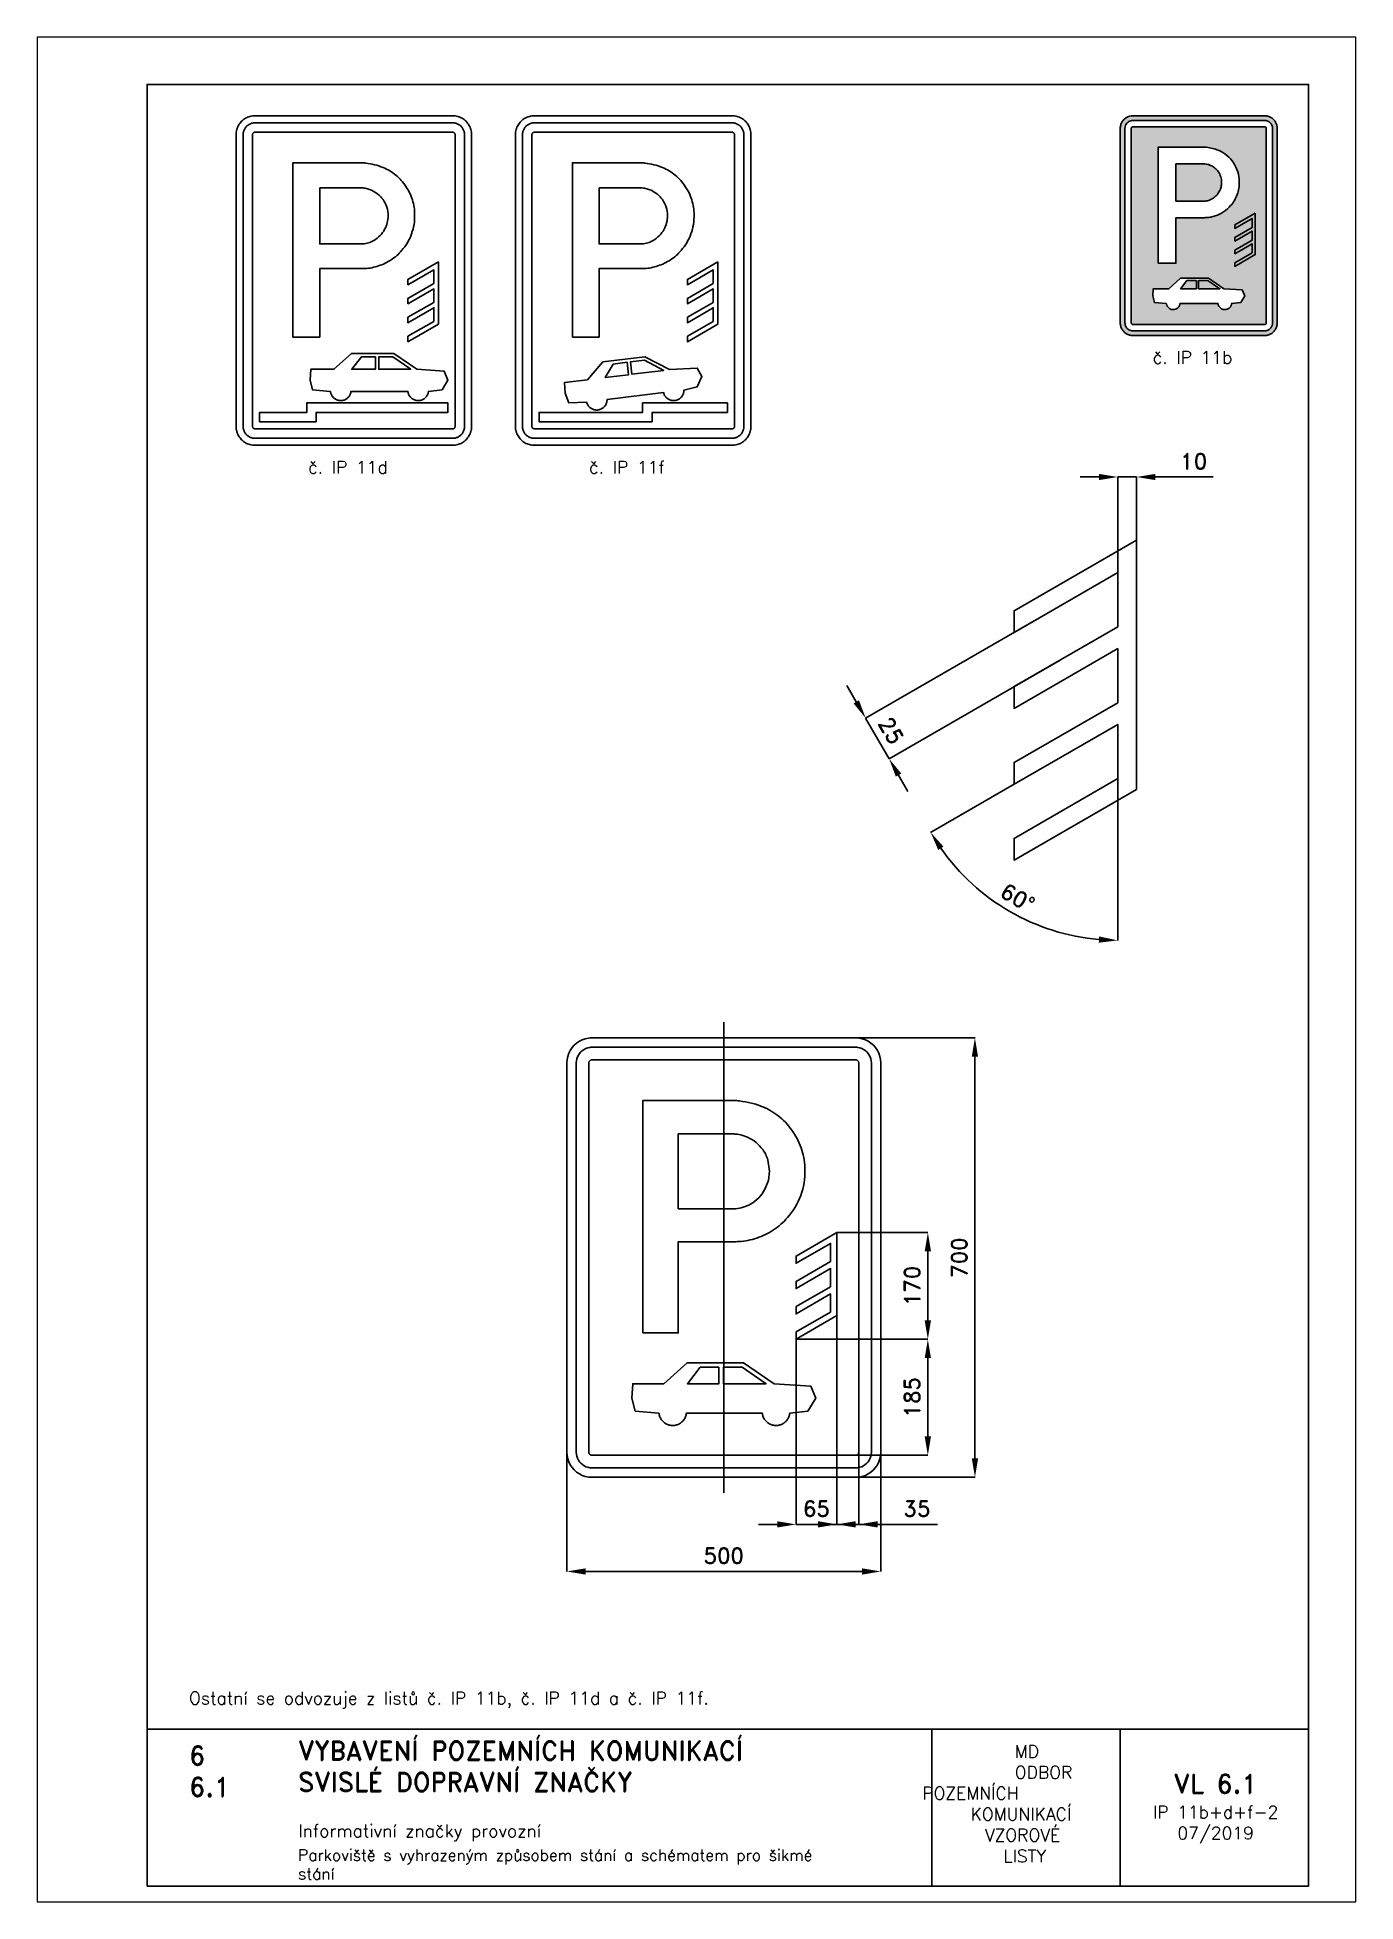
# Paper-space layout 'IP 11b-d-f-2' of a CAD drawing. Header units: millimetres. Extents: x 0 to 210, y 0 to 297.
# The model-space entities are those that its viewports show. They can reach past a viewport. Long polylines and large blocks are cut down to what shows.
import ezdxf

# ---------------------------------------------------------------- set-up
doc = ezdxf.new("R2010")
doc.units = ezdxf.units.MM
doc.header["$LTSCALE"] = 5
doc.linetypes.add('ČERCHOVANÁX2', pattern=[2, 1, -0.5, 0, -0.5])
for name, color, linetype in [('Kóty', 2, 'Continuous'), ('Rozpiska', 7, 'Continuous'), ('Značka', 7, 'Continuous')]:
    doc.layers.add(name, color=color, linetype=linetype)
doc.layers.add('Rámeček', color=6, linetype='Continuous', plot=False)
doc.styles.get("Standard").update_dxf_attribs({"font": 'romand.shx', "height": 25})
doc.dimstyles.get("Standard").update_dxf_attribs({"dimtxt": 25, "dimasz": 30, "dimexe": 0.18, "dimexo": 0.0625, "dimgap": 12.5, "dimtad": 1, "dimdec": 0, "dimzin": 0, "dimdsep": 46, "dimtxsty": 'Standard', "dimcen": 0.09, "dimadec": 0, "dimazin": 0, "dimtfac": 1, "dimtdec": 0, "dimtofl": 0, "dimtmove": 0, "dimatfit": 3, "dimfxl": 1, "dimtolj": 1, "dimtzin": 0, "dimarcsym": 0})

psp = doc.layouts.new('IP 11b-d-f-2')

# ---------------------------------------------------------------- texts
at = {"layer": 'Rozpiska', "color": 7}
for s, width, gutter_width, insert, char_height, attachment_point in [('\\pi5.16667;č. IP 11b', 25, 75, (172.4999999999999, 247.0033418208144), 2, 1), ('\\pi5.21429;č. IP 11d', 25, 75, (37.91798801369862, 229.5033418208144), 2, 1), ('\\pi5.45238;č. IP 11f', 25, 75, (82.41798801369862, 229.5033418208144), 2, 1), ('Ostatní se odvozuje z listů č. IP 11b, č. IP 11d a č. IP 11f.', 155.5010732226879, 100, (24.16971776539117, 33.43032158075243), 2, 1), ('6', 149.04217740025, 100, (24.16971776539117, 24.77143633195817), 3, 1), ('{\\C6;VYBAVENÍ POZEMNÍCH KOMUNIKACÍ\\P}SVISLÉ DOPRAVNÍ ZNAČKY{\\H1.34524x; }', 149.04217740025, 100, (41.56166878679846, 25.56072462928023), 3, 1), ('\\pi14.7414;{\\C6;MD\\P\\pi2.36044;}ODBOR POZEMNÍCH{\\H1.57143x; }\\P\\pi7.69378;KOMUNIKACÍ{\\H1.5x; }\\P\\pi9.97949;{\\C6;VZOROVÉ\\H1.47619x; \\H0.67742x;\\P\\pi12.93187;LISTY\\H1.26984x; }', 33.10184048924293, 100, (140.9534725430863, 24.94523992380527), 2, 1), ('6.1', 149.04217740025, 100, (24.16971776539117, 19.77734483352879), 3, 1), ('{\\H1.5x;\\C6;VL 6.1\\P\\H0.66667x;IP 11b+d+f-2 \\H1.66666x; \\H0.6x;\\P07/2019\\H1.80159x; }', 24.94102201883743, 100, (187.686188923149, 14.77639982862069), 2, 5), ('{\\C6;Informativní značky provozní}', 149.04217740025, 100, (41.56166878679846, 12.28505153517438), 2, 1), ('Parkoviště s vyhrazeným způsobem stání a schématem pro šikmé \\Pstání', 149.04217740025, 100, (41.53469046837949, 8.33712496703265), 1.8, 1)]:
    psp.add_mtext_dynamic_manual_height_columns(s, width=width, gutter_width=gutter_width, heights=[0], dxfattribs=dict(at, insert=insert, char_height=char_height, attachment_point=attachment_point))

msp = doc.modelspace()

# ---------------------------------------------------------------- blocks, each defined once
blk = doc.blocks.new('*D0')
at = {"layer": 'Defpoints', "color": 0, "transparency": 16777216}
for p in [(115.035, -130.0634999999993), (325.0000000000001, -130.0634999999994), (186.8026090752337, -315)]:
    blk.add_point(p, dxfattribs=at)
at = {"layer": 'Kóty', "color": 0, "lineweight": -2, "transparency": 16777216}
for p, q in [((115.0975, -130.0634999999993), (325.1800000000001, -130.0634999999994)), ((325.0000000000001, -285), (325.0000000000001, -160.0634999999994)), ((186.8651090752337, -315), (325.1800000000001, -315))]:
    blk.add_line(p, q, dxfattribs=at)
at = {"layer": 'Kóty', "color": 0, "transparency": 16777216}
for points in [[(320.0000000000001, -160.0634999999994), (330.0000000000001, -160.0634999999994), (325.0000000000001, -130.0634999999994)], [(320.0000000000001, -285), (330.0000000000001, -285), (325.0000000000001, -315)]]:
    blk.add_solid(points, dxfattribs=at)
at = {"layer": 'Kóty', "color": 0, "transparency": 16777216, "insert": (300.0000000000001, -222.5317499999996), "char_height": 25, "attachment_point": 5, "rotation": 90}
blk.add_mtext('\\A1;185', dxfattribs=at)
blk = doc.blocks.new('*D1')
at = {"layer": 'Defpoints', "color": 0, "transparency": 16777216}
for p in [(-250, -278.2146683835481), (250, -278.2146683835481), (250, -500)]:
    blk.add_point(p, dxfattribs=at)
at = {"layer": 'Kóty', "color": 0, "lineweight": -2, "transparency": 16777216}
for p, q in [((-250, -278.2771683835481), (-250, -500.18)), ((250, -278.2771683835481), (250, -500.18)), ((-220, -500), (220, -500))]:
    blk.add_line(p, q, dxfattribs=at)
at = {"layer": 'Kóty', "color": 0, "transparency": 16777216}
for points in [[(-220, -495), (-220, -505), (-250, -500)], [(220, -495), (220, -505), (250, -500)]]:
    blk.add_solid(points, dxfattribs=at)
at = {"layer": 'Kóty', "color": 0, "transparency": 16777216, "insert": (1.530808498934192e-15, -475), "char_height": 25, "attachment_point": 5}
blk.add_mtext('\\A1;500', dxfattribs=at)
blk = doc.blocks.new('*D2')
at = {"layer": 'Defpoints', "color": 0, "transparency": 16777216}
for p in [(115.035, -130.0009999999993), (179.9909999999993, -129.9999999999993), (179.9909999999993, -425)]:
    blk.add_point(p, dxfattribs=at)
at = {"layer": 'Kóty', "color": 0, "lineweight": -2, "transparency": 16777216}
for p, q in [((115.035, -130.0634999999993), (115.035, -425.18)), ((179.9909999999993, -130.0624999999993), (179.9909999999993, -425.18)), ((85.03499999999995, -425), (55.03499999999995, -425)), ((209.9909999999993, -425), (239.9909999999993, -425))]:
    blk.add_line(p, q, dxfattribs=at)
at = {"layer": 'Kóty', "color": 0, "transparency": 16777216}
for points in [[(85.03499999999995, -420), (85.03499999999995, -430), (115.035, -425)], [(209.9909999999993, -420), (209.9909999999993, -430), (179.9909999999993, -425)]]:
    blk.add_solid(points, dxfattribs=at)
at = {"layer": 'Kóty', "color": 0, "transparency": 16777216, "insert": (147.5129999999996, -400), "char_height": 25, "attachment_point": 5}
blk.add_mtext('\\A1;65', dxfattribs=at)
blk = doc.blocks.new('*D3')
at = {"layer": 'Defpoints', "color": 0, "transparency": 16777216}
for p in [(180.035, -92.47099999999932), (215, -278.6622025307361), (215, -425)]:
    blk.add_point(p, dxfattribs=at)
at = {"layer": 'Kóty', "color": 0, "lineweight": -2, "transparency": 16777216}
for p, q in [((180.035, -92.53349999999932), (180.0349999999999, -425.18)), ((215, -278.7247025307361), (215, -425.18)), ((150.0349999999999, -425), (120.0349999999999, -425)), ((245, -425), (340.4761904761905, -425))]:
    blk.add_line(p, q, dxfattribs=at)
at = {"layer": 'Kóty', "color": 0, "transparency": 16777216}
for points in [[(150.0349999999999, -420), (150.0349999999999, -430), (180.0349999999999, -425)], [(245, -420), (245, -430), (215, -425)]]:
    blk.add_solid(points, dxfattribs=at)
at = {"layer": 'Kóty', "color": 0, "transparency": 16777216, "insert": (307.7380952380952, -400), "char_height": 25, "attachment_point": 5}
blk.add_mtext('\\A1;35', dxfattribs=at)
blk = doc.blocks.new('*D5')
at = {"layer": 'Defpoints', "color": 0, "transparency": 16777216}
for p in [(627.4835809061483, 849.2671074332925), (627.4835809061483, 849.2671074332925), (462.4835809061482, 754.0171074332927), (627.4835809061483, 762.9871074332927), (406.3756145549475, 585.7816419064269)]:
    blk.add_point(p, dxfattribs=at)
at = {"layer": 'Kóty', "color": 0, "lineweight": -2, "transparency": 16777216}
for p, q in [((462.4294525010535, 753.9858605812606), (329.4334962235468, 677.2109221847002)), ((627.4835809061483, 762.9246074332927), (627.4835809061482, 505.1200692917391))]:
    blk.add_line(p, q, dxfattribs=at)
blk.add_arc((627.4835809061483, 849.2671074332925), 343.9670381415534, 214.995456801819, 265.0012109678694, dxfattribs=at)
at = {"layer": 'Kóty', "color": 0, "transparency": 16777216}
for points in [[(341.4894935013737, 649.3118537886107), (349.9237772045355, 654.6842702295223), (329.5893860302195, 677.3009131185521)], [(597.7301645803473, 511.6035775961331), (597.2940762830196, 501.6130907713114), (627.4835809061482, 505.3000692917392)]]:
    blk.add_solid(points, dxfattribs=at)
at = {"layer": 'Kóty', "color": 0, "transparency": 16777216, "insert": (467.9920292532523, 573.0381872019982), "char_height": 25, "attachment_point": 5, "rotation": 329.9983338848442}
blk.add_mtext('\\A1;60°', dxfattribs=at)
blk = doc.blocks.new('*D6')
at = {"layer": 'Defpoints', "color": 0, "transparency": 16777216}
for p in [(180.0350000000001, 39.99900000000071), (241.8104078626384, -130.0634999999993), (325.0000000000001, -130.0634999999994)]:
    blk.add_point(p, dxfattribs=at)
at = {"layer": 'Kóty', "color": 0, "lineweight": -2, "transparency": 16777216}
for p, q in [((180.0975000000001, 39.99900000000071), (325.1800000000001, 39.99900000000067)), ((325.0000000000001, 9.999000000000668), (325.0000000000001, -100.0634999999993)), ((241.8729078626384, -130.0634999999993), (325.1800000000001, -130.0634999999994))]:
    blk.add_line(p, q, dxfattribs=at)
at = {"layer": 'Kóty', "color": 0, "transparency": 16777216}
for points in [[(320.0000000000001, 9.99900000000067), (330.0000000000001, 9.999000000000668), (325.0000000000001, 39.99900000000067)], [(320.0000000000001, -100.0634999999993), (330.0000000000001, -100.0634999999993), (325.0000000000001, -130.0634999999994)]]:
    blk.add_solid(points, dxfattribs=at)
at = {"layer": 'Kóty', "color": 0, "transparency": 16777216, "insert": (300.0000000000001, -45.03224999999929), "char_height": 25, "attachment_point": 5, "rotation": 90}
blk.add_mtext('\\A1;170', dxfattribs=at)
blk = doc.blocks.new('*D7')
at = {"layer": 'Defpoints', "color": 0, "transparency": 16777216}
for p in [(210, 350), (195.7595604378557, -350), (400, -350.0000000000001)]:
    blk.add_point(p, dxfattribs=at)
at = {"layer": 'Kóty', "color": 0, "lineweight": -2, "transparency": 16777216}
for p, q in [((210.0625, 350), (400.1800000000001, 349.9999999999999)), ((400.0000000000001, 319.9999999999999), (400, -320.0000000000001)), ((195.8220604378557, -350), (400.18, -350.0000000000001))]:
    blk.add_line(p, q, dxfattribs=at)
at = {"layer": 'Kóty', "color": 0, "transparency": 16777216}
for points in [[(395.0000000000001, 319.9999999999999), (405.0000000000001, 319.9999999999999), (400.0000000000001, 349.9999999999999)], [(395, -320.0000000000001), (405, -320.0000000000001), (400, -350.0000000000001)]]:
    blk.add_solid(points, dxfattribs=at)
at = {"layer": 'Kóty', "color": 0, "transparency": 16777216, "insert": (375.0000000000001, 3.541209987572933e-14), "char_height": 25, "attachment_point": 5, "rotation": 90}
blk.add_mtext('\\A1;700', dxfattribs=at)
blk = doc.blocks.new('*D8')
at = {"layer": 'Defpoints', "color": 0, "transparency": 16777216}
for p in [(498.2664945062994, 1016.533607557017), (535.6403778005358, 951.8118323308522), (263.3680426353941, 794.5869347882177)]:
    blk.add_point(p, dxfattribs=at)
at = {"layer": 'Kóty', "color": 0, "lineweight": -2, "transparency": 16777216}
for p, q in [((498.212370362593, 1016.502353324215), (225.8382818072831, 859.2186978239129)), ((535.5862536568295, 951.7805780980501), (263.2121651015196, 794.4969225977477)), ((210.9921275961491, 885.2882989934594), (195.9900958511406, 911.2678879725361)), ((278.3700743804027, 768.6073458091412), (293.3721061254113, 742.6277568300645))]:
    blk.add_line(p, q, dxfattribs=at)
at = {"layer": 'Kóty', "color": 0, "transparency": 16777216}
for points in [[(215.3220590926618, 887.7886376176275), (206.6621960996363, 882.7879603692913), (225.9941593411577, 859.308710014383)], [(282.7000058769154, 771.1076844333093), (274.0401428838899, 766.1070071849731), (263.3680426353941, 794.5869347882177)]]:
    blk.add_solid(points, dxfattribs=at)
at = {"layer": 'Kóty', "color": 0, "transparency": 16777216, "insert": (266.3307584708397, 839.4495155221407), "char_height": 25, "attachment_point": 5, "rotation": 300.00448074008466}
blk.add_mtext('\\A1;25', dxfattribs=at)
blk = doc.blocks.new('*D9')
at = {"layer": 'Defpoints', "color": 0, "transparency": 16777216}
for p in [(657.4835809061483, 1243.466391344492), (627.4835809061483, 1091.127107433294), (657.4835809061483, 1091.127107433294)]:
    blk.add_point(p, dxfattribs=at)
at = {"layer": 'Kóty', "color": 0, "lineweight": -2, "transparency": 16777216}
for p, q in [((597.4835809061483, 1243.466391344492), (567.4835809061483, 1243.466391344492)), ((627.4835809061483, 1091.189607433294), (627.4835809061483, 1243.646391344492)), ((657.4835809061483, 1091.189607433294), (657.4835809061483, 1243.646391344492)), ((687.4835809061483, 1243.466391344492), (779.3883428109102, 1243.466391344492))]:
    blk.add_line(p, q, dxfattribs=at)
at = {"layer": 'Kóty', "color": 0, "transparency": 16777216}
for points in [[(597.4835809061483, 1248.466391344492), (597.4835809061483, 1238.466391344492), (627.4835809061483, 1243.466391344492)], [(687.4835809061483, 1248.466391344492), (687.4835809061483, 1238.466391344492), (657.4835809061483, 1243.466391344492)]]:
    blk.add_solid(points, dxfattribs=at)
at = {"layer": 'Kóty', "color": 0, "transparency": 16777216, "insert": (748.4359618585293, 1268.466391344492), "char_height": 25, "attachment_point": 5}
blk.add_mtext('\\A1;10', dxfattribs=at)

# ---------------------------------------------------------------- dimensions: what is measured, and where the dimension line sits
at = {"layer": 'Kóty'}
dim = msp.add_linear_dim(base=(657.4835809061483, 1243.466391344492), p1=(627.4835809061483, 1091.127107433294), p2=(657.4835809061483, 1091.127107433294), text='10', dimstyle='Standard', dxfattribs=at)
dim.commit()
dim.dimension.update_dxf_attribs({"geometry": '*D9', "text_midpoint": (748.4359618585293, 1268.466391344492)})
dim = msp.add_aligned_dim(p1=(498.2664945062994, 1016.533607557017), p2=(535.6403778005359, 951.8118323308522), distance=-314.4072087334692, text='25', dimstyle='Standard', dxfattribs=at)
dim.commit()
dim.dimension.update_dxf_attribs({"geometry": '*D8', "text_midpoint": (266.3307584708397, 839.4495155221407)})
dim = msp.add_angular_dim_2l(base=(406.3756145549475, 585.7816419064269), line1=((627.4835809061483, 849.2671074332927), (627.4835809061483, 762.9871074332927)), line2=((462.4835809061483, 754.0171074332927), (627.4835809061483, 849.2671074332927)), dimstyle='Standard', dxfattribs=at)
dim.commit()
dim.dimension.update_dxf_attribs({"geometry": '*D5', "text_midpoint": (467.9920292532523, 573.0381872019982)})
for base, p1, p2, picture, middle in [((400, -350.0000000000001), (210, 350), (195.7595604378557, -350), '*D7', (375.0000000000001, 3.541209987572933e-14)), ((325.0000000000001, -130.0634999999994), (180.0350000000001, 39.99900000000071), (241.8104078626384, -130.0634999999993), '*D6', (300.0000000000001, -45.03224999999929)), ((325.0000000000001, -130.0634999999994), (186.8026090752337, -315), (115.035, -130.0634999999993), '*D0', (300.0000000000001, -222.5317499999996))]:
    dim = msp.add_linear_dim(base=base, p1=p1, p2=p2, angle=90, dimstyle='Standard', dxfattribs=at)
    dim.commit()
    dim.dimension.update_dxf_attribs({"geometry": picture, "text_midpoint": middle})
for base, p1, p2, picture, middle in [((215, -425), (180.035, -92.47099999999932), (215, -278.6622025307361), '*D3', (307.7380952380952, -400)), ((179.9909999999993, -425), (115.035, -130.0009999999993), (179.9909999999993, -129.9999999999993), '*D2', (147.5129999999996, -400)), ((250, -500), (-250, -278.2146683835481), (250, -278.2146683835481), '*D1', (1.530808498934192e-15, -475))]:
    dim = msp.add_linear_dim(base=base, p1=p1, p2=p2, dimstyle='Standard', dxfattribs=at)
    dim.commit()
    dim.dimension.update_dxf_attribs({"geometry": picture, "text_midpoint": middle})

# ---------------------------------------------------------------- linework, layer by layer
at = {"layer": 'Kóty'}
for points in [[(627.4835809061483, 1243.466391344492), (657.4835809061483, 1243.466391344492)], [(263.3680426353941, 794.5869347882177), (225.8382818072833, 859.2186978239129)], [(115.035, -425), (179.9909999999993, -425)], [(179.9909999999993, -425), (215, -425)]]:
    msp.add_lwpolyline(points, dxfattribs=at)
at = {"layer": 'Značka', "color": 5}
for points in [[(657.4835809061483, 1143.087107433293), (462.4835809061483, 1030.497107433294), (462.4835809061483, 995.8771074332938), (627.4835809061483, 1091.127107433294), (627.4835809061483, 1004.847107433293), (462.4835809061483, 909.5671074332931), (462.4835809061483, 874.9471074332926), (627.4835809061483, 970.1971074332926), (627.4835809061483, 883.9171074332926), (462.4835809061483, 788.6671074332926), (462.4835809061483, 754.0171074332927), (627.4835809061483, 849.2671074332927), (627.4835809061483, 762.9871074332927), (462.4835809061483, 667.7371074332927), (462.4835809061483, 633.0871074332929), (657.4835809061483, 745.6771074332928), (657.4835809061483, 1143.087107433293)], [(-210, -315), (210, -315), (210, -315), (210, -315), (210.7000000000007, -314.9550000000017), (211.2999999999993, -314.8230000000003), (211.8999999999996, -314.6150000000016), (212.5, -314.3240000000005), (213.1000000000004, -313.9639999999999), (213.5, -313.5360000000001), (214, -313.0499999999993), (214.2999999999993, -312.5109999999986), (214.6000000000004, -311.9330000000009), (214.7999999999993, -311.3189999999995), (215, -310.6850000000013), (215, -310.0390000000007), (215, -310.0200000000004), (215, -310), (215, 310), (215, 310.0200000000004), (215, 310.0390000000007), (215, 310.6850000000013), (214.7999999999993, 311.3189999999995), (214.6000000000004, 311.9330000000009), (214.2999999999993, 312.5109999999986), (214, 313.0499999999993), (213.5, 313.5360000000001), (213.1000000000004, 313.9650000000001), (212.5, 314.3240000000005), (211.8999999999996, 314.6130000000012), (211.2999999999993, 314.8230000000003), (210.7000000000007, 314.9569999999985), (210, 315), (210, 315), (210, 315), (-210, 315), (-210, 315), (-210, 315), (-210.7000000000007, 314.9550000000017), (-211.2999999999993, 314.8230000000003), (-211.8999999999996, 314.6150000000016), (-212.5, 314.3240000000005), (-213.1000000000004, 313.9639999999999), (-213.5, 313.5360000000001), (-214, 313.0499999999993), (-214.2999999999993, 312.5109999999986), (-214.6000000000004, 311.9330000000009), (-214.7999999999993, 311.3189999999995), (-215, 310.6850000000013), (-215, 310.0390000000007), (-215, 310.0200000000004), (-215, 310), (-215, -310), (-215, -310.0200000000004), (-215, -310.0390000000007), (-215, -310.6850000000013), (-214.7999999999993, -311.3189999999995), (-214.6000000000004, -311.9330000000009), (-214.2999999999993, -312.5109999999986), (-214, -313.0499999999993), (-213.5, -313.5360000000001), (-213.1000000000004, -313.9650000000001), (-212.5, -314.3240000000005), (-211.8999999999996, -314.6130000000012), (-211.2999999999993, -314.8230000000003), (-210.7000000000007, -314.9569999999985), (-210, -315), (-210, -315), (-210, -315)], [(180.0350000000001, 39.99900000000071), (115.0350000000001, 2.46900000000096), (115.0350000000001, -9.070999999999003), (170.0350000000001, 22.679000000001), (170.0350000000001, -6.080999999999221), (115.0350000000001, -37.84099999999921), (115.0350000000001, -49.3809999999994), (170.0350000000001, -17.6309999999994), (170.0350000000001, -46.39099999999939), (115.0350000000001, -78.1409999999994), (115.0350000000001, -89.69099999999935), (170.0350000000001, -57.94099999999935), (170.0350000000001, -86.70099999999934), (115.0350000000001, -118.4509999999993), (115.0350000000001, -130.0009999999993), (180.0350000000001, -92.47099999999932), (180.0350000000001, 39.99900000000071)], [(115.0350000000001, -118.4509999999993), (170.0350000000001, -86.70099999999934)], [(-7.688000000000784, -174.6429999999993), (-7.688000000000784, -201.0709999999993), (-57.86600000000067, -201.0709999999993), (-37.5090000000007, -174.6429999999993), (-7.688000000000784, -174.6429999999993)], [(29.19099999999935, -174.6429999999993), (67.4279999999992, -201.0709999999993), (-0.5450000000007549, -201.0709999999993), (-0.5450000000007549, -174.6429999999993), (29.19099999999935, -174.6429999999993)]]:
    msp.add_lwpolyline(points, dxfattribs=at)
at = {"layer": 'Značka', "color": 6, "linetype": 'ČERCHOVANÁX2', "ltscale": 5}
msp.add_lwpolyline([(0, -375), (0, 375)], dxfattribs=at)
at = {"layer": 'Značka', "color": 5}
for points in [[(-210, -350), (-210.2000000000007, -349.9995000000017), (-210.2999999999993, -349.9988000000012, -0.0321716), (-215.5, -349.6369999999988), (-220.6000000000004, -348.5822999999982), (-225.5, -346.9226999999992), (-230.1000000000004, -344.5885000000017), (-234.3999999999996, -341.7139999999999), (-238.2999999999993, -338.2842999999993), (-241.7000000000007, -334.4026000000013), (-244.6000000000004, -330.0905999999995), (-246.8999999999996, -325.460500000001), (-248.6000000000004, -320.5548999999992), (-249.7000000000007, -315.4766999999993), (-250, -310.3139999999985), (-250, -310.1569999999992), (-250, -310), (-250, 310), (-250, 310.1569999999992), (-250, 310.3139999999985), (-249.6000000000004, 315.4789999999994), (-248.6000000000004, 320.5550000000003), (-246.8999999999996, 325.4639999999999), (-244.6000000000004, 330.0910000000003), (-241.7000000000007, 334.4019999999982), (-238.2999999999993, 338.2839999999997), (-234.3999999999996, 341.7170000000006), (-230.1000000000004, 344.5889999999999), (-225.5, 346.905999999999), (-220.6000000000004, 348.5819999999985), (-215.5, 349.6539999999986, -0.0367311), (-210.2999999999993, 349.9989999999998), (-210.2000000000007, 350), (-210, 350), (210, 350), (210.2000000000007, 350), (210.2999999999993, 349.9989999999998, -0.0321716), (215.5, 349.6369999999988), (220.6000000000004, 348.5819999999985), (225.5, 346.9229999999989), (230.1000000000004, 344.5889999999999), (234.3999999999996, 341.7139999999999), (238.2999999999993, 338.2839999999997), (241.7000000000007, 334.4029999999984), (244.6000000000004, 330.0910000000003), (246.8999999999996, 325.4599999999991), (248.6000000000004, 320.5550000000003), (249.7000000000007, 315.476999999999), (250, 310.3139999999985), (250, 310.1569999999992), (250, 310), (250, -310), (250, -310.1569999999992), (250, -310.3139999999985), (249.6000000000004, -315.4791000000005), (248.6000000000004, -320.5548999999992), (246.8999999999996, -325.4635999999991), (244.6000000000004, -330.0905999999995), (241.7000000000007, -334.4016999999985), (238.2999999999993, -338.2842999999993), (234.3999999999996, -341.7171999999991), (230.1000000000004, -344.5885000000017), (225.5, -346.9061000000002), (220.6000000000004, -348.5822999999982), (215.5, -349.6542000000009, -0.0367341), (210.2999999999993, -349.9988000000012), (210.2000000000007, -349.9995999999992), (210, -350), (-210, -350)], [(-210, -335), (-210.1000000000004, -334.9997000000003), (-210.2000000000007, -334.9991999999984, -0.0321601), (-213.3999999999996, -334.7730999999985), (-216.6000000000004, -334.1139000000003), (-219.7000000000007, -333.0767000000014), (-222.6000000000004, -331.6178), (-225.2999999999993, -329.8211999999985), (-227.7000000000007, -327.6777000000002), (-229.7999999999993, -325.2515999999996), (-231.6000000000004, -322.5565999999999), (-233.1000000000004, -319.6627999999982), (-234.1000000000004, -316.5967999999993), (-234.7999999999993, -313.4229999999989), (-235, -310.1959999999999), (-235, -310.0980000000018), (-235, -310), (-235, 310), (-235, 310.0980000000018), (-235, 310.1959999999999), (-234.7999999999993, 313.4239999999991), (-234.1000000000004, 316.5970000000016), (-233.1000000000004, 319.6650000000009), (-231.6000000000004, 322.5570000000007), (-229.7999999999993, 325.2510000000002), (-227.7000000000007, 327.6779999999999), (-225.2999999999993, 329.8230000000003), (-222.6000000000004, 331.6179999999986), (-219.7000000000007, 333.0659999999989), (-216.6000000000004, 334.1140000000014), (-213.3999999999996, 334.7839999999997, -0.0367287), (-210.2000000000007, 334.9989999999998), (-210.1000000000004, 335), (-210, 335), (210, 335), (210.1000000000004, 335), (210.2000000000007, 334.9989999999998, -0.0321789), (213.3999999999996, 334.773000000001), (216.6000000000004, 334.1140000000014), (219.7000000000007, 333.0770000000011), (222.6000000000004, 331.6179999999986), (225.2999999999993, 329.8209999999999), (227.7000000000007, 327.6779999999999), (229.7999999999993, 325.2520000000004), (231.6000000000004, 322.5570000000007), (233.1000000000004, 319.6630000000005), (234.1000000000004, 316.5970000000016), (234.7999999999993, 313.4229999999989), (235, 310.1959999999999), (235, 310.0980000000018), (235, 310), (235, -310), (235, -310.0980000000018), (235, -310.1959999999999), (234.7999999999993, -313.4239999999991), (234.1000000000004, -316.5967999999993), (233.1000000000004, -319.6647999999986), (231.6000000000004, -322.5565999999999), (229.7999999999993, -325.2511000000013), (227.7000000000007, -327.6777000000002), (225.2999999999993, -329.8233), (222.6000000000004, -331.6178), (219.7000000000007, -333.0662999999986), (216.6000000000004, -334.1139000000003), (213.3999999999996, -334.7838999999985), (210.2000000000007, -334.9991999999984), (210.1000000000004, -334.9997000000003), (210, -335), (-210, -335)], [(-129.2000000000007, -119.9609999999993), (-129.2000000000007, 250.0390000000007), (20.5, 250.0390000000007), (22.70000000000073, 249.7540000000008), (24.89999999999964, 249.4599999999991, -0.0253522), (43.89999999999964, 246.0109999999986, -0.042933), (62.20000000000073, 240.018, -0.0795852), (89.39999999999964, 223.7220000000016, -0.076468), (110.5, 199.7419999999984, -0.0768591), (124.5, 171.2129999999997, -0.0757333), (129.2000000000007, 139.7710000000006, -0.09403439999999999), (122.6000000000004, 99.08699999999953, -0.0983727), (101.5, 63.84400000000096, -0.0732822), (79.20000000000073, 43.98800000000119, -0.067707), (52.39999999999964, 31.12199999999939, -0.0342059), (38.39999999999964, 27.28199999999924, -0.0378679), (24.10000000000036, 25.49499999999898), (21.70000000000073, 25.38300000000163), (19.29999999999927, 25.30199999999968), (-72.5, 25.30199999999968), (-72.5, -119.9609999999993), (-129.2000000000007, -119.9609999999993)], [(-72.5, 196.8899999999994), (-72.5, 77.87299999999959), (15.10000000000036, 77.87299999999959), (16.79999999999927, 77.875), (18.60000000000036, 77.91100000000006, 0.0671332), (30.89999999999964, 80.10099999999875, 0.0577061), (42.39999999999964, 85.31100000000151, 0.07172569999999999), (55.70000000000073, 95.39600000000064, 0.0745311), (65.5, 108.7829999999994), (71.10000000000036, 122.7849999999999), (72.79999999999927, 137.844000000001), (70.10000000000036, 155.7910000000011, 0.08373560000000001), (62.10000000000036, 171.9150000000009, 0.0733358), (51.29999999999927, 183.4540000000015, 0.0660673), (37.79999999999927, 191.648000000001), (28.70000000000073, 195.0410000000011, 0.0492476), (19.20000000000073, 196.6970000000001), (17.70000000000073, 196.8050000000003), (16.29999999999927, 196.8899999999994), (-72.5, 196.8899999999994)], [(-103.3240000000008, -247.8569999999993, 0.00632891), (-103.0240000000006, -249.6749999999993, 0.0190642), (-102.6320000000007, -251.4729999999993, 0.0377084), (-101.6910000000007, -254.1889999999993, 0.0345653), (-100.3650000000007, -256.7496999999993, 0.033676), (-98.73900000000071, -259.1276999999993, 0.0344338), (-96.80900000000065, -261.2600999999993, 0.0345969), (-94.62700000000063, -263.1366999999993, 0.0344131), (-92.20700000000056, -264.6965999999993, 0.0343848), (-89.61300000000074, -265.9443999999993, 0.0344198), (-86.87200000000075, -266.8248999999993, 0.0344185), (-84.04400000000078, -267.3587999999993, 0.03441669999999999), (-81.16900000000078, -267.4999999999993, 0.03441690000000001), (-78.29800000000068, -267.2835999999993, 0.0344269), (-75.48500000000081, -266.6757999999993, 0.0344208), (-72.76800000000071, -265.7238999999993, 0.03434790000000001), (-70.20700000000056, -264.4085999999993, 0.0344156), (-67.82800000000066, -262.7860999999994, 0.0347591), (-65.6970000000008, -260.8528999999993, 0.0343952), (-63.82500000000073, -258.6699999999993, 0.0330122), (-62.26000000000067, -256.2508999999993, 0.03456409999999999), (-60.99600000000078, -253.6569999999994, 0.0397591), (-60.13200000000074, -250.9159999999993, 0.0173413), (-59.82000000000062, -249.3939999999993), (-59.57900000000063, -247.8569999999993), (-59.57700000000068, -247.8569999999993), (60.98799999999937, -247.8569999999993), (61.24299999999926, -247.8569999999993), (61.54399999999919, -249.6749999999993, 0.0190642), (61.93499999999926, -251.4729999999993, 0.03769840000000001), (62.87699999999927, -254.1889999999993, 0.0345607), (64.20299999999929, -256.7496999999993, 0.03367580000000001), (65.82799999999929, -259.1276999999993, 0.0344378), (67.75799999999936, -261.2600999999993, 0.03459), (69.93999999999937, -263.1366999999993, 0.0344159), (72.3609999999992, -264.6965999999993, 0.0343827), (74.95499999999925, -265.9443999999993, 0.034418), (77.69499999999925, -266.8248999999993, 0.0344216), (80.5239999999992, -267.3587999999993, 0.0344166), (83.3989999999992, -267.4999999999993, 0.0344166), (86.26899999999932, -267.2835999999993, 0.0344259), (89.0829999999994, -266.6757999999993, 0.0344189), (91.7989999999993, -265.7238999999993, 0.03434790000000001), (94.35999999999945, -264.4085999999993, 0.0344096), (96.73899999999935, -262.7860999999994, 0.0347628), (98.86999999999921, -260.8528999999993, 0.0344033), (100.7419999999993, -258.6699999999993, 0.0330077), (102.3069999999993, -256.2508999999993, 0.0345499), (103.5709999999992, -253.6569999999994, 0.0397692), (104.4349999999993, -250.9159999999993, 0.0173221), (104.7469999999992, -249.3939999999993), (104.9879999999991, -247.8569999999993), (104.9909999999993, -247.8569999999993), (133.9189999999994, -244.6429999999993), (146.4189999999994, -223.9279999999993), (138.5619999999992, -204.9999999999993), (79.9909999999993, -201.0709999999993), (31.41999999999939, -167.4999999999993), (-58.58000000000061, -167.4999999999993), (-95.72300000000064, -201.0709999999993), (-145.0090000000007, -201.0709999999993), (-146.4370000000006, -223.9279999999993), (-141.0800000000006, -244.6429999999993), (-103.5800000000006, -247.8569999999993), (-103.3240000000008, -247.8569999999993)]]:
    msp.add_lwpolyline(points, format="xyb", dxfattribs=at)

msp.set_redraw_order([(e.dxf.handle, doc.entitydb.next_handle()) for e in msp.query("TEXT MTEXT ATTDEF DIMENSION ARC_DIMENSION")])  # texts and dimensions are drawn at this point

# ---------------------------------------------------------------- hatches: boundary and pattern name
at = {"layer": 'Značka'}
h = psp.add_hatch(color=170, dxfattribs=at)
h.dxf.hatch_style = 1
edge = h.paths.add_edge_path(flags=16)
edge.add_line((174.4999999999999, 250.2499999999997), (174.49509, 250.2499999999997))
edge.add_line((174.49509, 250.2499999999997), (174.490185, 250.2499999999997))
edge.add_line((174.490185, 250.2499999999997), (174.3287799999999, 250.2614999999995))
edge.add_line((174.3287799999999, 250.2614999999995), (174.17016, 250.2944999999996))
edge.add_line((174.17016, 250.2944999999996), (174.0167599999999, 250.3459999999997))
edge.add_line((174.0167599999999, 250.3459999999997), (173.87217, 250.4189999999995))
edge.add_line((173.87217, 250.4189999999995), (173.7374449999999, 250.5089999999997))
edge.add_line((173.7374449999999, 250.5089999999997), (173.6161149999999, 250.6159999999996))
edge.add_line((173.6161149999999, 250.6159999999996), (173.508835, 250.7374999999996))
edge.add_arc((174.4452187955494, 251.459339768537), 1.182314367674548, 209.7866155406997, 217.6279195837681, ccw=False)
edge.add_arc((174.4464556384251, 251.4757289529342), 1.191607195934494, 202.6416658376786, 210.4410095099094, ccw=False)
edge.add_arc((174.4640358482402, 251.4849945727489), 1.211400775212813, 195.0715497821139, 202.7260311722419, ccw=False)
edge.add_arc((174.4411601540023, 251.4946620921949), 1.191923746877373, 187.9892416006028, 195.8062347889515, ccw=False)
edge.add_arc((174.3493694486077, 251.4826449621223), 1.099354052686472, 179.6166696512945, 188.0339187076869, ccw=False)
edge.add_line((173.25004, 251.4899999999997), (173.250015, 251.4949999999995))
edge.add_line((173.250015, 251.4949999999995), (173.2499999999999, 251.4999999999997))
edge.add_line((173.2499999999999, 251.4999999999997), (173.2499999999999, 282.4999999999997))
edge.add_line((173.2499999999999, 282.4999999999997), (173.250015, 282.5049999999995))
edge.add_line((173.250015, 282.5049999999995), (173.25004, 282.5099999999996))
edge.add_arc((174.5052169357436, 282.5027616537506), 1.255197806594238, 172.2972740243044, 179.6695907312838, ccw=False)
edge.add_arc((174.3985374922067, 282.5181812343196), 1.147414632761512, 164.2311127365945, 172.3463021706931, ccw=False)
edge.add_arc((174.3741199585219, 282.5492812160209), 1.115707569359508, 157.123955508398, 165.4274291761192, ccw=False)
edge.add_arc((174.4352983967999, 282.525938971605), 1.181150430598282, 149.354535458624, 157.2343656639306, ccw=False)
edge.add_line((173.4191099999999, 283.1279999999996), (173.5089399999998, 283.2624999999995))
edge.add_line((173.5089399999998, 283.2624999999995), (173.6161149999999, 283.3839999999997))
edge.add_line((173.6161149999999, 283.3839999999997), (173.7374199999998, 283.4909999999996))
edge.add_line((173.7374199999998, 283.4909999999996), (173.87217, 283.5809999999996))
edge.add_line((173.87217, 283.5809999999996), (174.0168599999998, 283.6534999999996))
edge.add_line((174.0168599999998, 283.6534999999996), (174.17016, 283.7054999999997))
edge.add_line((174.17016, 283.7054999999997), (174.3288549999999, 283.7389999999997))
edge.add_line((174.3288549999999, 283.7389999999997), (174.490185, 283.7499999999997))
edge.add_line((174.490185, 283.7499999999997), (174.49509, 283.7499999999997))
edge.add_line((174.49509, 283.7499999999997), (174.4999999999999, 283.7499999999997))
edge.add_line((174.4999999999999, 283.7499999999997), (195.4999999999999, 283.7499999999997))
edge.add_line((195.4999999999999, 283.7499999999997), (195.5049, 283.7499999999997))
edge.add_line((195.5049, 283.7499999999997), (195.5097999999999, 283.7499999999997))
edge.add_line((195.5097999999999, 283.7499999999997), (195.6711999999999, 283.7384999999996))
edge.add_line((195.6711999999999, 283.7384999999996), (195.82985, 283.7054999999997))
edge.add_line((195.82985, 283.7054999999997), (195.9832499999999, 283.6539999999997))
edge.add_line((195.9832499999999, 283.6539999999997), (196.12785, 283.5809999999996))
edge.add_line((196.12785, 283.5809999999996), (196.26255, 283.4909999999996))
edge.add_line((196.26255, 283.4909999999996), (196.3838999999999, 283.3839999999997))
edge.add_line((196.3838999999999, 283.3839999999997), (196.4911499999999, 283.2624999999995))
edge.add_arc((195.5552669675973, 282.540803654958), 1.181830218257, 29.792039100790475, 37.63723469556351, ccw=False)
edge.add_arc((195.5537703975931, 282.5245685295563), 1.19127022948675, 22.63292360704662, 30.433938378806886, ccw=False)
edge.add_arc((195.534881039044, 282.5144867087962), 1.212586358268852, 15.081847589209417, 22.729140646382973, ccw=False)
edge.add_arc((195.5593675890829, 282.5054480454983), 1.191390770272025, 7.987490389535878, 15.807986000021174, ccw=False)
edge.add_arc((195.6507593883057, 282.5174657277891), 1.099215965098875, -0.3891482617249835, 8.029107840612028, ccw=False)
edge.add_line((196.74995, 282.5099999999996), (196.7499999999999, 282.5049999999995))
edge.add_line((196.7499999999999, 282.5049999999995), (196.7499999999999, 282.4999999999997))
edge.add_line((196.7499999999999, 282.4999999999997), (196.7499999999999, 251.4999999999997))
edge.add_line((196.7499999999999, 251.4999999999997), (196.7499999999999, 251.4949999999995))
edge.add_line((196.7499999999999, 251.4949999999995), (196.74995, 251.4899999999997))
edge.add_arc((195.4949000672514, 251.4971908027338), 1.25507053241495, 352.29867835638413, 359.6717276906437, ccw=False)
edge.add_arc((195.6022041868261, 251.4815945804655), 1.146644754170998, 344.2318897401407, 352.352435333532, ccw=False)
edge.add_arc((195.6266270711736, 251.4504001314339), 1.114909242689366, 337.1244191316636, 345.43368351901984, ccw=False)
edge.add_arc((195.5658662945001, 251.4735176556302), 1.179880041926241, 329.3486552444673, 337.23709254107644, ccw=False)
edge.add_arc((195.5400120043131, 251.4700829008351), 1.200479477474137, 322.3930026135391, 330.11879419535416, ccw=False)
edge.add_arc((195.5475181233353, 251.461596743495), 1.189356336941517, 314.68610320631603, 322.4962059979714, ccw=False)
edge.add_arc((195.5424747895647, 251.4476218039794), 1.183043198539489, 307.49597977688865, 315.33572719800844, ccw=False)
edge.add_arc((195.5385731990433, 251.4471536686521), 1.185051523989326, 299.81878103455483, 307.6594212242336, ccw=False)
edge.add_arc((195.5236301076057, 251.4442889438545), 1.190083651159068, 292.71353900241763, 300.51155495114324, ccw=False)
edge.add_arc((195.5180029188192, 251.4658192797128), 1.21212105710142, 284.90836480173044, 292.5659367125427, ccw=False)
edge.add_line((195.82985, 250.2944999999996), (195.67115, 250.2609999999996))
edge.add_arc((195.5157183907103, 251.3520435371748), 1.102059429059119, 269.6923029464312, 278.107881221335, ccw=False)
edge.add_line((195.5097999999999, 250.2499999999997), (195.5049, 250.2499999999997))
edge.add_line((195.5049, 250.2499999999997), (195.4999999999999, 250.2499999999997))
edge.add_line((195.4999999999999, 250.2499999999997), (174.4999999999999, 250.2499999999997))
edge = h.paths.add_edge_path()
edge.add_line((174.4999999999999, 249.4999999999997), (174.4921450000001, 249.4999999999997))
edge.add_line((174.4921450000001, 249.4999999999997), (174.48429, 249.4999999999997))
edge.add_arc((174.4948645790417, 251.5132262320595), 2.013254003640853, 262.3266682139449, 269.69905360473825, ccw=False)
edge.add_arc((174.4725316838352, 251.3324346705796), 1.831100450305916, 254.14457352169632, 262.2638601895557, ccw=False)
edge.add_arc((174.4210457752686, 251.3024775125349), 1.788694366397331, 247.1625085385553, 255.46898056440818, ccw=False)
edge.add_arc((174.4562189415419, 251.3904290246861), 1.883403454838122, 239.3286305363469, 247.21482449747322, ccw=False)
edge.add_arc((174.4537330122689, 251.4382664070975), 1.92346374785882, 232.39150600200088, 240.11924342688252, ccw=False)
edge.add_arc((174.4394802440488, 251.4226968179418), 1.902432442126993, 224.6379988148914, 232.4454003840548, ccw=False)
edge.add_arc((174.416988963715, 251.4367397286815), 1.896470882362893, 217.5854040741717, 225.4173454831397, ccw=False)
edge.add_arc((174.4143330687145, 251.4349920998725), 1.893300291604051, 209.7501829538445, 217.5925171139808, ccw=False)
edge.add_arc((174.4102467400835, 251.4609940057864), 1.902814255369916, 202.6897675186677, 210.4910112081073, ccw=False)
edge.add_arc((174.447148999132, 251.4759871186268), 1.942644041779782, 195.0211869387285, 202.6779118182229, ccw=False)
edge.add_arc((174.3990188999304, 251.491416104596), 1.900354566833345, 188.0285556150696, 195.8466018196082, ccw=False)
edge.add_arc((174.264972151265, 251.4723069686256), 1.764952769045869, 179.6041736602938, 188.0220635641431, ccw=False)
edge.add_line((172.5000615, 251.4844999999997), (172.5000214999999, 251.4919999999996))
edge.add_line((172.5000214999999, 251.4919999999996), (172.4999999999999, 251.4999999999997))
edge.add_line((172.4999999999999, 251.4999999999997), (172.4999999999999, 282.4999999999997))
edge.add_line((172.4999999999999, 282.4999999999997), (172.5000234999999, 282.5079999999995))
edge.add_line((172.5000234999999, 282.5079999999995), (172.5000615, 282.5154999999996))
edge.add_arc((174.5150179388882, 282.5043788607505), 2.014987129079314, 172.3103094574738, 179.6837708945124, ccw=False)
edge.add_arc((174.3300914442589, 282.5293084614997), 1.828387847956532, 164.1883522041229, 172.3090809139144, ccw=False)
edge.add_arc((174.3017765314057, 282.5792321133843), 1.787995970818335, 157.1690044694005, 165.4804890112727, ccw=False)
edge.add_arc((174.3915844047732, 282.5420961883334), 1.885177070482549, 149.3021204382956, 157.1878565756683, ccw=False)
edge.add_arc((174.4371286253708, 282.5486909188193), 1.921190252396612, 142.4337139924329, 150.1646792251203, ccw=False)
edge.add_arc((174.4205674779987, 282.5613364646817), 1.900353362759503, 134.6187852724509, 142.4314977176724, ccw=False)
edge.add_arc((174.4391823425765, 282.5823277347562), 1.898693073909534, 127.63176979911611, 135.4635738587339, ccw=False)
edge.add_line((173.27987, 284.0859999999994), (173.49547, 284.2294999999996))
edge.add_line((173.49547, 284.2294999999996), (173.7269749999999, 284.3454999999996))
edge.add_line((173.7269749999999, 284.3454999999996), (173.972255, 284.4289999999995))
edge.add_line((173.972255, 284.4289999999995), (174.2261649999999, 284.4824999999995))
edge.add_line((174.2261649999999, 284.4824999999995), (174.48429, 284.4999999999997))
edge.add_line((174.48429, 284.4999999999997), (174.4921450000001, 284.4999999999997))
edge.add_line((174.4921450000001, 284.4999999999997), (174.4999999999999, 284.4999999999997))
edge.add_line((174.4999999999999, 284.4999999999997), (195.4999999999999, 284.4999999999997))
edge.add_line((195.4999999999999, 284.4999999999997), (195.5078499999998, 284.4999999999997))
edge.add_line((195.5078499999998, 284.4999999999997), (195.5157, 284.4999999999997))
edge.add_line((195.5157, 284.4999999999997), (195.7739499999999, 284.4819999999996))
edge.add_arc((195.5279493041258, 282.6697981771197), 1.828822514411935, 74.13980645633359, 82.2695307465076, ccw=False)
edge.add_arc((195.5793094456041, 282.6984327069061), 1.787725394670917, 67.1610877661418, 75.4725265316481, ccw=False)
edge.add_arc((195.5439093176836, 282.6097859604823), 1.883163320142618, 59.328126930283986, 67.21532810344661, ccw=False)
edge.add_arc((195.5462749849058, 282.5617563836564), 1.923449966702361, 52.39092644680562, 60.11859519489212, ccw=False)
edge.add_arc((195.5604347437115, 282.5774267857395), 1.90239541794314, 44.63386835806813, 52.44074341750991, ccw=False)
edge.add_arc((195.5849734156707, 282.5649711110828), 1.893864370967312, 37.58078417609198, 45.42362194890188, ccw=False)
edge.add_arc((195.5843891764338, 282.5638961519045), 1.894983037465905, 29.759820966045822, 37.59576839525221, ccw=False)
edge.add_arc((195.5885941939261, 282.5386257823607), 1.904027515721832, 22.68690408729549, 30.482791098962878, ccw=False)
edge.add_arc((195.5527649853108, 282.5240762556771), 1.942696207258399, 15.018838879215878, 22.675243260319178, ccw=False)
edge.add_arc((195.6005328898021, 282.5084514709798), 1.900807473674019, 8.030661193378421, 15.846876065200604, ccw=False)
edge.add_arc((195.7347268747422, 282.527530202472), 1.765264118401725, -0.39047140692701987, 8.025976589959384, ccw=False)
edge.add_line((197.49995, 282.5154999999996), (197.4999999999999, 282.5079999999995))
edge.add_line((197.4999999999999, 282.5079999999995), (197.4999999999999, 282.4999999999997))
edge.add_line((197.4999999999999, 282.4999999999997), (197.4999999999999, 251.4999999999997))
edge.add_line((197.4999999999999, 251.4999999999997), (197.4999999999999, 251.4919999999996))
edge.add_line((197.4999999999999, 251.4919999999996), (197.49995, 251.4844999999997))
edge.add_arc((195.4842073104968, 251.4957573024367), 2.015774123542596, 352.3094244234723, 359.68002403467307, ccw=False)
edge.add_arc((195.6696288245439, 251.4708609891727), 1.828688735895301, 344.1855039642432, 352.3049966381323, ccw=False)
edge.add_arc((195.6974429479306, 251.4208318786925), 1.788753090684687, 337.176990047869, 345.48465226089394, ccw=False)
edge.add_arc((195.6083372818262, 251.4578733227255), 1.885250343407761, 329.30452013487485, 337.1897984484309, ccw=False)
edge.add_arc((195.5622110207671, 251.4519429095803), 1.922100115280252, 322.43073907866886, 330.1584536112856, ccw=False)
edge.add_arc((195.5782466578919, 251.4398150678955), 1.901995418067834, 314.6195261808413, 322.42578316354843, ccw=False)
edge.add_arc((195.5615417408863, 251.4166025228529), 1.897415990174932, 307.63465564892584, 315.4709464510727, ccw=False)
edge.add_arc((195.5653981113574, 251.4152313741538), 1.89397665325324, 299.7266368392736, 307.5675975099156, ccw=False)
edge.add_arc((195.5380812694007, 251.4105873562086), 1.903667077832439, 292.70920384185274, 300.5099439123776, ccw=False)
edge.add_arc((195.5263643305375, 251.4455478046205), 1.940442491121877, 284.97439091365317, 292.62983379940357, ccw=False)
edge.add_arc((195.5096264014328, 251.4006794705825), 1.901625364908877, 277.9868713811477, 285.81091519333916, ccw=False)
edge.add_arc((195.5258583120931, 251.2629410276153), 1.762970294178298, 269.66985738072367, 278.0864427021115, ccw=False)
edge.add_line((195.5157, 249.4999999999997), (195.5078499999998, 249.4999999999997))
edge.add_line((195.5078499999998, 249.4999999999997), (195.4999999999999, 249.4999999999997))
edge.add_line((195.4999999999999, 249.4999999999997), (174.4999999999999, 249.4999999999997))
h = psp.add_hatch(color=170, dxfattribs=at)
h.dxf.hatch_style = 1
edge = h.paths.add_edge_path(flags=16)
edge.add_line((179.83425, 254.6069999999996), (179.8492499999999, 254.5159999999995))
edge.add_arc((181.0317167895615, 254.7280574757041), 1.201330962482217, 190.1670538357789, 194.5378480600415)
edge.add_arc((180.7926458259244, 254.6699539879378), 0.9553368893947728, 194.7638524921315, 203.4028726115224)
edge.add_arc((180.8739236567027, 254.7055556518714), 1.044069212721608, 203.4242651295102, 211.3412247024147)
edge.add_arc((180.9048780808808, 254.705595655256), 1.070648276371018, 210.4814051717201, 218.1998483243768)
edge.add_line((180.0634999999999, 254.0434999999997), (180.16, 253.9369999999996))
edge.add_line((180.16, 253.9369999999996), (180.2690999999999, 253.8429999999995))
edge.add_line((180.2690999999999, 253.8429999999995), (180.3901, 253.7649999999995))
edge.add_line((180.3901, 253.7649999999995), (180.5197999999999, 253.7029999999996))
edge.add_line((180.5197999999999, 253.7029999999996), (180.65685, 253.6589999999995))
edge.add_line((180.65685, 253.6589999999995), (180.7982499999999, 253.6319999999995))
edge.add_line((180.7982499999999, 253.6319999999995), (180.9419999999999, 253.6249999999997))
edge.add_line((180.9419999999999, 253.6249999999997), (181.0855499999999, 253.6359999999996))
edge.add_line((181.0855499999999, 253.6359999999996), (181.2261999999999, 253.6659999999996))
edge.add_line((181.2261999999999, 253.6659999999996), (181.3620499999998, 253.7139999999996))
edge.add_line((181.3620499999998, 253.7139999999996), (181.4900999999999, 253.7794999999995))
edge.add_line((181.4900999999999, 253.7794999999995), (181.6090499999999, 253.8604999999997))
edge.add_line((181.6090499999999, 253.8604999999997), (181.7155999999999, 253.9574999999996))
edge.add_line((181.7155999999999, 253.9574999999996), (181.8092, 254.0664999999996))
edge.add_arc((180.9325453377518, 254.7192294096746), 1.092968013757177, 323.3297930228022, 330.8891765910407)
edge.add_arc((180.9836418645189, 254.7087580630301), 1.043349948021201, 330.0264330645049, 337.9459564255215)
edge.add_arc((181.1117373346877, 254.6568441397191), 0.9051345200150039, 337.9470941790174, 347.0498124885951)
edge.add_line((181.99385, 254.4539999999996), (182.0094499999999, 254.5304999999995))
edge.add_line((182.0094499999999, 254.5304999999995), (182.0214999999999, 254.6069999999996))
edge.add_line((182.0214999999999, 254.6069999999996), (182.0215999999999, 254.6069999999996))
edge.add_line((182.0215999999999, 254.6069999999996), (188.04985, 254.6069999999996))
edge.add_line((188.04985, 254.6069999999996), (188.0625999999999, 254.6069999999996))
edge.add_line((188.0625999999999, 254.6069999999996), (188.0776499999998, 254.5159999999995))
edge.add_arc((189.2600917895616, 254.7274023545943), 1.201190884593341, 190.1365063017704, 194.507300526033)
edge.add_arc((189.0212626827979, 254.6703687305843), 0.9557006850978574, 194.7838190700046, 203.4205277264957)
edge.add_arc((189.1024470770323, 254.7056195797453), 1.044207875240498, 203.4247916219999, 211.3406982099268)
edge.add_arc((189.1332583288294, 254.7052286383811), 1.070445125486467, 210.4650118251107, 218.1834091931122)
edge.add_arc((189.112678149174, 254.690285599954), 1.045031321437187, 218.2369480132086, 226.1227070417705)
edge.add_line((188.3883499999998, 253.9369999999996), (188.49745, 253.8429999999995))
edge.add_line((188.49745, 253.8429999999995), (188.6184499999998, 253.7649999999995))
edge.add_line((188.6184499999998, 253.7649999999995), (188.7481999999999, 253.7029999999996))
edge.add_line((188.7481999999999, 253.7029999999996), (188.8851999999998, 253.6589999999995))
edge.add_line((188.8851999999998, 253.6589999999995), (189.0266499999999, 253.6319999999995))
edge.add_line((189.0266499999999, 253.6319999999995), (189.1703999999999, 253.6249999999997))
edge.add_line((189.1703999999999, 253.6249999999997), (189.3139, 253.6359999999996))
edge.add_line((189.3139, 253.6359999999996), (189.4545999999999, 253.6659999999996))
edge.add_line((189.4545999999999, 253.6659999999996), (189.5903999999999, 253.7139999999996))
edge.add_line((189.5903999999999, 253.7139999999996), (189.71845, 253.7794999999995))
edge.add_line((189.71845, 253.7794999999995), (189.8374, 253.8604999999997))
edge.add_line((189.8374, 253.8604999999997), (189.94395, 253.9574999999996))
edge.add_arc((189.1988532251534, 254.6920141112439), 1.046269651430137, 315.4097912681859, 323.2838070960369)
edge.add_arc((189.1607701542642, 254.7193103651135), 1.093116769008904, 323.3303081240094, 330.8886614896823)
edge.add_arc((189.211606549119, 254.708946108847), 1.043777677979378, 330.0280583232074, 337.9443311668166)
edge.add_arc((189.3403066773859, 254.6567749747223), 0.904905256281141, 337.9459386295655, 347.0509680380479)
edge.add_line((190.2222, 254.4539999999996), (190.2378, 254.5304999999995))
edge.add_line((190.2378, 254.5304999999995), (190.24985, 254.6069999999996))
edge.add_line((190.24985, 254.6069999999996), (190.2499999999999, 254.6069999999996))
edge.add_line((190.2499999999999, 254.6069999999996), (191.6963999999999, 254.7679999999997))
edge.add_line((191.6963999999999, 254.7679999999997), (192.3213999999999, 255.8034999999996))
edge.add_line((192.3213999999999, 255.8034999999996), (191.92855, 256.7499999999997))
edge.add_line((191.92855, 256.7499999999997), (188.9999999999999, 256.9464999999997))
edge.add_line((188.9999999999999, 256.9464999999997), (186.57145, 258.6249999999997))
edge.add_line((186.57145, 258.6249999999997), (182.07145, 258.6249999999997))
edge.add_line((182.07145, 258.6249999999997), (180.2143, 256.9464999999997))
edge.add_line((180.2143, 256.9464999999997), (177.7499999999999, 256.9464999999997))
edge.add_line((177.7499999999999, 256.9464999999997), (177.6785999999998, 255.8034999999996))
edge.add_line((177.6785999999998, 255.8034999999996), (177.94645, 254.7679999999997))
edge.add_line((177.94645, 254.7679999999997), (179.82145, 254.6069999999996))
edge.add_line((179.82145, 254.6069999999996), (179.83425, 254.6069999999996))
edge = h.paths.add_edge_path()
edge.add_line((174.4999999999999, 251.2499999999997), (195.4999999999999, 251.2499999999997))
edge.add_line((195.4999999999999, 251.2499999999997), (195.5009999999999, 251.2499999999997))
edge.add_line((195.5009999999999, 251.2499999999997), (195.50195, 251.2499999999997))
edge.add_line((195.50195, 251.2499999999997), (195.53425, 251.2524999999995))
edge.add_line((195.53425, 251.2524999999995), (195.56595, 251.2589999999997))
edge.add_line((195.56595, 251.2589999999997), (195.5966499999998, 251.2689999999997))
edge.add_line((195.5966499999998, 251.2689999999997), (195.6255499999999, 251.2839999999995))
edge.add_line((195.6255499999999, 251.2839999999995), (195.6525, 251.3019999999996))
edge.add_line((195.6525, 251.3019999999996), (195.6767999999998, 251.3229999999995))
edge.add_line((195.6767999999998, 251.3229999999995), (195.69825, 251.3474999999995))
edge.add_line((195.69825, 251.3474999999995), (195.7162, 251.3744999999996))
edge.add_line((195.7162, 251.3744999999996), (195.7306499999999, 251.4034999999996))
edge.add_line((195.7306499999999, 251.4034999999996), (195.7411499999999, 251.4339999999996))
edge.add_line((195.7411499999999, 251.4339999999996), (195.7478499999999, 251.4659999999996))
edge.add_arc((195.5315597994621, 251.4966042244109), 0.2184446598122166, 351.946333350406, 360.3661000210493)
edge.add_line((195.7499999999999, 251.4979999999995), (195.7499999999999, 251.4989999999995))
edge.add_line((195.7499999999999, 251.4989999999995), (195.7499999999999, 251.4999999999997))
edge.add_line((195.7499999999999, 251.4999999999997), (195.7499999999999, 282.4999999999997))
edge.add_line((195.7499999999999, 282.4999999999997), (195.7499999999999, 282.5009999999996))
edge.add_line((195.7499999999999, 282.5009999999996), (195.7499999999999, 282.5019999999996))
edge.add_arc((195.5006143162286, 282.5005441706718), 0.2493899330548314, 0.3344695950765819, 7.709510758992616)
edge.add_line((195.7477499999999, 282.5339999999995), (195.7411499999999, 282.5659999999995))
edge.add_line((195.7411499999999, 282.5659999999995), (195.7307499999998, 282.5964999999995))
edge.add_line((195.7307499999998, 282.5964999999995), (195.7162, 282.6254999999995))
edge.add_line((195.7162, 282.6254999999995), (195.6981999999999, 282.6524999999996))
edge.add_line((195.6981999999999, 282.6524999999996), (195.6767999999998, 282.6769999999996))
edge.add_line((195.6767999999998, 282.6769999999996), (195.6525, 282.6979999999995))
edge.add_line((195.6525, 282.6979999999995), (195.6255499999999, 282.7159999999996))
edge.add_line((195.6255499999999, 282.7159999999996), (195.5966499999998, 282.7304999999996))
edge.add_line((195.5966499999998, 282.7304999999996), (195.56595, 282.7409999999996))
edge.add_line((195.56595, 282.7409999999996), (195.53425, 282.7479999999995))
edge.add_line((195.53425, 282.7479999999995), (195.50195, 282.7499999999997))
edge.add_line((195.50195, 282.7499999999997), (195.5009999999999, 282.7499999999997))
edge.add_line((195.5009999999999, 282.7499999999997), (195.4999999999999, 282.7499999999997))
edge.add_line((195.4999999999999, 282.7499999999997), (174.4999999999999, 282.7499999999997))
edge.add_line((174.4999999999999, 282.7499999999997), (174.4990199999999, 282.7499999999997))
edge.add_line((174.4990199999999, 282.7499999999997), (174.498035, 282.7499999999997))
edge.add_line((174.498035, 282.7499999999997), (174.4657549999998, 282.7474999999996))
edge.add_line((174.4657549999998, 282.7474999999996), (174.43403, 282.7409999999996))
edge.add_line((174.43403, 282.7409999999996), (174.4033499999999, 282.7309999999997))
edge.add_line((174.4033499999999, 282.7309999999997), (174.3744349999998, 282.7159999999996))
edge.add_line((174.3744349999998, 282.7159999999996), (174.34749, 282.6979999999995))
edge.add_line((174.34749, 282.6979999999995), (174.323225, 282.6769999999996))
edge.add_line((174.323225, 282.6769999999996), (174.301765, 282.6524999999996))
edge.add_line((174.301765, 282.6524999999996), (174.28382, 282.6254999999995))
edge.add_line((174.28382, 282.6254999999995), (174.2693349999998, 282.5964999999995))
edge.add_line((174.2693349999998, 282.5964999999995), (174.25886, 282.5659999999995))
edge.add_line((174.25886, 282.5659999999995), (174.2521599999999, 282.5339999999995))
edge.add_arc((174.4685902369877, 282.5033863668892), 0.218584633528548, 171.9490340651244, 180.3633993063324)
edge.add_line((174.2500099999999, 282.5019999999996), (174.250005, 282.5009999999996))
edge.add_line((174.250005, 282.5009999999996), (174.2499999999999, 282.4999999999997))
edge.add_line((174.2499999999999, 282.4999999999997), (174.2499999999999, 251.4999999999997))
edge.add_line((174.2499999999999, 251.4999999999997), (174.250005, 251.4989999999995))
edge.add_line((174.250005, 251.4989999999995), (174.2500099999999, 251.4979999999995))
edge.add_arc((174.4995948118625, 251.4995471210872), 0.2495896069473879, 180.3551593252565, 187.724453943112)
edge.add_line((174.2522699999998, 251.4659999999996), (174.25886, 251.4339999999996))
edge.add_line((174.25886, 251.4339999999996), (174.2692349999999, 251.4034999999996))
edge.add_line((174.2692349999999, 251.4034999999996), (174.28382, 251.3744999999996))
edge.add_line((174.28382, 251.3744999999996), (174.3017899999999, 251.3474999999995))
edge.add_line((174.3017899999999, 251.3474999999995), (174.323225, 251.3229999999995))
edge.add_line((174.323225, 251.3229999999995), (174.3474849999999, 251.3019999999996))
edge.add_line((174.3474849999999, 251.3019999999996), (174.3744349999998, 251.2839999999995))
edge.add_line((174.3744349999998, 251.2839999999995), (174.4033699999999, 251.2694999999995))
edge.add_line((174.4033699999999, 251.2694999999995), (174.43403, 251.2589999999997))
edge.add_line((174.43403, 251.2589999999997), (174.4657699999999, 251.2519999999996))
edge.add_line((174.4657699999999, 251.2519999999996), (174.498035, 251.2499999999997))
edge.add_line((174.498035, 251.2499999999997), (174.4990199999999, 251.2499999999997))
edge.add_line((174.4990199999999, 251.2499999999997), (174.4999999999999, 251.2499999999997))
edge = h.paths.add_edge_path(flags=16)
edge.add_line((178.5404499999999, 261.0019999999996), (178.5404499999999, 279.5019999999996))
edge.add_line((178.5404499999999, 279.5019999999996), (186.0232999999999, 279.5019999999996))
edge.add_line((186.0232999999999, 279.5019999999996), (186.1340999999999, 279.4874999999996))
edge.add_line((186.1340999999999, 279.4874999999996), (186.2449, 279.4729999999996))
edge.add_arc((185.0174858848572, 270.0363698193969), 9.516119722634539, 76.78515783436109, 82.58919384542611, ccw=False)
edge.add_arc((185.9089764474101, 273.8268697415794), 5.622196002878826, 66.97058572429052, 76.79905578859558, ccw=False)
edge.add_arc((186.2448772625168, 274.3455337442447), 5.014587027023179, 49.98346688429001, 68.1844149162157, ccw=False)
edge.add_arc((186.1019212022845, 274.1498038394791), 5.256435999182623, 32.6670728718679, 50.16192221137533, ccw=False)
edge.add_arc((186.2639915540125, 274.0249223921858), 5.190981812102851, 17.206499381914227, 34.7934657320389, ccw=False)
edge.add_arc((186.1822868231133, 273.9969003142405), 5.27731986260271, -0.09120211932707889, 17.234709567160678, ccw=False)
edge.add_arc((185.9348116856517, 273.8396774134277), 5.526792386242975, -19.94377969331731, 1.5430174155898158, ccw=False)
edge.add_arc((186.166534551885, 273.7268526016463), 5.270551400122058, 317.88044264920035, 340.3499352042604, ccw=False)
edge.add_arc((186.1509217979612, 273.4796254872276), 5.119992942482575, 303.2837372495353, 320.05027108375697, ccw=False)
edge.add_arc((185.9241589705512, 273.8104883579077), 5.521032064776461, 287.8761759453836, 303.36668236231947, ccw=False)
edge.add_arc((185.8684103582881, 273.5552728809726), 5.296880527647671, 281.46039128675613, 289.2976435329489, ccw=False)
edge.add_arc((185.9738289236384, 273.0275341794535), 4.758718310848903, 272.8007085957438, 281.4789317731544, ccw=False)
edge.add_line((186.2063499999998, 268.2744999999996), (186.08695, 268.2689999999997))
edge.add_line((186.08695, 268.2689999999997), (185.9673999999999, 268.2649999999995))
edge.add_line((185.9673999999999, 268.2649999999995), (181.37325, 268.2649999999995))
edge.add_line((181.37325, 268.2649999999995), (181.37325, 261.0019999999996))
edge.add_line((181.37325, 261.0019999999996), (178.5404499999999, 261.0019999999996))
h = psp.add_hatch(color=170, dxfattribs=at)
h.dxf.hatch_style = 1
edge = h.paths.add_edge_path()
edge.add_line((181.37325, 276.8444999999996), (181.37325, 270.8934999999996))
edge.add_line((181.37325, 270.8934999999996), (185.75545, 270.8934999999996))
edge.add_line((185.75545, 270.8934999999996), (185.8421499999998, 270.8934999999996))
edge.add_line((185.8421499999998, 270.8934999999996), (185.9288499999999, 270.8954999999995))
edge.add_arc((185.8302712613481, 273.2283602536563), 2.334942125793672, 272.4196852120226, 287.784483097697)
edge.add_arc((185.7071491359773, 273.6231258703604), 2.748450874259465, 287.714901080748, 300.9293517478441)
edge.add_arc((185.7027988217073, 273.8230064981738), 2.923821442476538, 298.988896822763, 315.3989996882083)
edge.add_arc((185.7965133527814, 273.7382422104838), 2.797582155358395, 315.2873858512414, 332.3275600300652)
edge.add_arc((185.8623306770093, 273.8054786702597), 2.771983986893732, 330.464645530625, 346.0878544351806)
edge.add_arc((185.7259481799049, 273.8407738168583), 2.912852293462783, 346.0589627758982, 361.0076705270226)
edge.add_arc((185.6831628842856, 273.9164513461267), 2.955288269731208, 359.5259430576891, 377.1826712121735)
edge.add_arc((185.915532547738, 273.9951629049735), 2.710044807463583, 17.04414773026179, 36.193955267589)
edge.add_arc((185.8801860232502, 274.0702151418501), 2.695480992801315, 34.46254776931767, 51.25411126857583)
edge.add_arc((185.6854702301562, 273.8357591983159), 3.000210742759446, 51.15621464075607, 66.27910598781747)
edge.add_arc((185.6731621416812, 273.9969565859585), 2.85859680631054, 64.75332802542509, 74.53096671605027)
edge.add_arc((185.7772732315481, 274.3831710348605), 2.458606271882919, 74.4687324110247, 85.74478485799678)
edge.add_line((185.9597, 276.8349999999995), (185.8874999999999, 276.8399999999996))
edge.add_line((185.8874999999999, 276.8399999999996), (185.81515, 276.8444999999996))
edge.add_line((185.81515, 276.8444999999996), (181.37325, 276.8444999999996))
h.paths.add_polyline_path([(186.4599999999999, 258.2679999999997), (188.3718499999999, 256.9464999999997), (184.9732, 256.9464999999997), (184.9732, 258.2679999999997)])
h.paths.add_polyline_path([(184.61605, 258.2679999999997), (184.61605, 256.9464999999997), (182.1071499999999, 256.9464999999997), (183.1249999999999, 258.2679999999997)])
h = psp.add_hatch(color=255, dxfattribs=at)
h.dxf.hatch_style = 1
h.paths.add_polyline_path([(193.9999999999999, 268.9999999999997), (190.7499999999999, 267.1234999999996), (190.7499999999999, 266.5464999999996), (193.4999999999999, 268.1339999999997), (193.4999999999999, 266.6959999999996), (190.7499999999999, 265.1079999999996), (190.7499999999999, 264.5309999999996), (193.4999999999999, 266.1184999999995), (193.4999999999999, 264.6804999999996), (190.7499999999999, 263.0929999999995), (190.7499999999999, 262.5154999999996), (193.4999999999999, 264.1029999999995), (193.4999999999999, 262.6649999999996), (190.7499999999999, 261.0774999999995), (190.7499999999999, 260.4999999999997), (193.9999999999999, 262.3764999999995)])
edge = h.paths.add_edge_path(flags=17)
edge.add_line((190.7499999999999, 261.0774999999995), (193.4999999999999, 262.6649999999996))

# ---------------------------------------------------------------- linework, layer by layer
at = {"layer": 'Rozpiska', "color": 7}
for p, q in [((17.5, 27.5), (202.5, 27.5)), ((142.5, 27.5), (142.5, 2.5)), ((172.5, 27.5), (172.5, 2.5))]:
    psp.add_line(p, q, dxfattribs=at)
psp.add_lwpolyline([(17.5, 2.5), (202.5, 2.5), (202.5, 289.5), (17.5, 289.5)], close=True, dxfattribs=at)
at = {"layer": 'Značka', "color": 7}
for points in [[(34.66798801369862, 231.9999999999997), (34.65598801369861, 231.9999999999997), (34.64473801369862, 231.9999999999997, -0.0321773), (34.25698801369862, 232.0269999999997, -0.0354428), (33.87673801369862, 232.1064999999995, -0.0362594), (33.50848801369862, 232.2309999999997, -0.03442480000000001), (33.16123801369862, 232.4057499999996, -0.0337413), (32.83798801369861, 232.6217499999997, -0.0340656), (32.54698801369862, 232.8789999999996, -0.0341822), (32.28898801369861, 233.1699999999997, -0.0342257), (32.07373801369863, 233.4932499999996, -0.0340555), (31.89973801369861, 233.8404999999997, -0.03342530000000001), (31.77448801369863, 234.2087499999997, -0.03415069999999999), (31.69423801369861, 234.5889999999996, -0.0367426), (31.66798801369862, 234.9767499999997), (31.66798801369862, 234.9879999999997), (31.66798801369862, 234.9999999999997), (31.66798801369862, 281.4999999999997), (31.66798801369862, 281.5119999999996), (31.66798801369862, 281.5232499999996, -0.032183), (31.69498801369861, 281.9109999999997, -0.0354467), (31.77448801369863, 282.2912499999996, -0.03627440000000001), (31.89898801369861, 282.6594999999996, -0.03442480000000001), (32.07373801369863, 283.0067499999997, -0.033755), (32.28973801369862, 283.3299999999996, -0.0340968), (32.54698801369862, 283.6209999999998, -0.034164), (32.83798801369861, 283.8789999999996, -0.0342056), (33.16123801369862, 284.0942499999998, -0.0340348), (33.50848801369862, 284.2682499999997, -0.0334698), (33.87673801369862, 284.3934999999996, -0.0341275), (34.25698801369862, 284.4737499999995, -0.0367663), (34.64473801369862, 284.4999999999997), (34.65598801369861, 284.4999999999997), (34.66798801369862, 284.4999999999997), (66.16798801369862, 284.4999999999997), (66.17998801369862, 284.4999999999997), (66.19123801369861, 284.4999999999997, -0.0321773), (66.57898801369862, 284.4729999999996, -0.0354889), (66.95923801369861, 284.3934999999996, -0.03628140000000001), (67.32748801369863, 284.2689999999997, -0.0344255), (67.67473801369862, 284.0942499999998, -0.0337404), (67.99798801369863, 283.8782499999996, -0.0340656), (68.28898801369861, 283.6209999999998, -0.0342296), (68.54698801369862, 283.3299999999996, -0.0341996), (68.7622380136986, 283.0067499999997, -0.0340344), (68.93623801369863, 282.6594999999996, -0.03342530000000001), (69.06148801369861, 282.2912499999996, -0.0341466), (69.14173801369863, 281.9109999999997, -0.0367402), (69.16798801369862, 281.5232499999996), (69.16798801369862, 281.5119999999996), (69.16798801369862, 281.4999999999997), (69.16798801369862, 234.9999999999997), (69.16798801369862, 234.9879999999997), (69.16798801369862, 234.9767499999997, -0.0321773), (69.14098801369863, 234.5889999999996, -0.0354428), (69.06148801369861, 234.2087499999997, -0.0362594), (68.93698801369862, 233.8404999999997, -0.03442480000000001), (68.7622380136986, 233.4932499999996, -0.0337413), (68.54623801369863, 233.1699999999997, -0.0340656), (68.28898801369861, 232.8789999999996, -0.0341822), (67.99798801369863, 232.6209999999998, -0.0342257), (67.67473801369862, 232.4057499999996, -0.0340555), (67.32748801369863, 232.2317499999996, -0.03342530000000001), (66.95923801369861, 232.1064999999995, -0.03415069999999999), (66.57898801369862, 232.0262499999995, -0.0367426), (66.19123801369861, 231.9999999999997), (66.17998801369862, 231.9999999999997), (66.16798801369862, 231.9999999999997), (34.66798801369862, 231.9999999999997)], [(34.66798801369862, 233.1249999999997), (34.66048801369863, 233.1249999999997), (34.65298801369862, 233.1249999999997, -0.0322009), (34.41148801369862, 233.1422499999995, -0.0354658), (34.17298801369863, 233.1917499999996, -0.0363076), (33.94348801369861, 233.2689999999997, -0.0344839), (33.72598801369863, 233.3784999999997, -0.0337156), (33.52423801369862, 233.5134999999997, -0.0341186), (33.34198801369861, 233.6739999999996, -0.0342087), (33.18148801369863, 233.8562499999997, -0.0342246), (33.04648801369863, 234.0579999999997, -0.0340429), (32.93773801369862, 234.2754999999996, -0.0334243), (32.85973801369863, 234.5049999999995, -0.0341697), (32.80948801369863, 234.7434999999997, -0.0367347), (32.79298801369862, 234.9849999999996), (32.79298801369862, 234.9924999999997), (32.79298801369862, 234.9999999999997), (32.79298801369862, 281.4999999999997), (32.79298801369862, 281.5074999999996), (32.79298801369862, 281.5149999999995, -0.032197), (32.81023801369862, 281.7564999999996, -0.0354505), (32.85973801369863, 281.9949999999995, -0.0362968), (32.93698801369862, 282.2244999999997, -0.03444990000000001), (33.04648801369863, 282.4419999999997, -0.0336958), (33.18148801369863, 282.6437499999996, -0.0341167), (33.34198801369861, 282.8259999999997, -0.0341813), (33.52423801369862, 282.9864999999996, -0.0342553), (33.72598801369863, 283.1214999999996, -0.0339755), (33.94348801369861, 283.2302499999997, -0.0332817), (34.17298801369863, 283.3082499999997, -0.0340961), (34.41148801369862, 283.3584999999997, -0.0366972), (34.65298801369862, 283.3749999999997), (34.66048801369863, 283.3749999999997), (34.66798801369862, 283.3749999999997), (66.16798801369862, 283.3749999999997), (66.17548801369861, 283.3749999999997), (66.18298801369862, 283.3749999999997, -0.0321634), (66.42448801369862, 283.3577499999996, -0.035392), (66.66298801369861, 283.3082499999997, -0.0362715), (66.89248801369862, 283.2309999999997, -0.0344508), (67.10998801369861, 283.1214999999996, -0.0336209), (67.31173801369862, 282.9864999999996, -0.0340912), (67.49398801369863, 282.8259999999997, -0.0341587), (67.65448801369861, 282.6437499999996, -0.0342445), (67.78948801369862, 282.4419999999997, -0.0340429), (67.89823801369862, 282.2244999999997, -0.033389), (67.9762380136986, 281.9949999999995, -0.0341827), (68.02648801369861, 281.7564999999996, -0.0367386), (68.04298801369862, 281.5149999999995), (68.04298801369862, 281.5074999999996), (68.04298801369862, 281.4999999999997), (68.04298801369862, 234.9999999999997), (68.04298801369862, 234.9924999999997), (68.04298801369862, 234.9849999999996, -0.0322009), (68.02573801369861, 234.7434999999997, -0.0354658), (67.9762380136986, 234.5049999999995, -0.0363076), (67.89898801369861, 234.2754999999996, -0.0344839), (67.78948801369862, 234.0579999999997, -0.0337156), (67.65448801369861, 233.8562499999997, -0.0341186), (67.49398801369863, 233.6739999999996, -0.0342087), (67.31173801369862, 233.5134999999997, -0.0342246), (67.10998801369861, 233.3784999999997, -0.0340429), (66.89248801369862, 233.2697499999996, -0.0334243), (66.66298801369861, 233.1917499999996, -0.0341697), (66.42448801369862, 233.1414999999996, -0.0367347), (66.18298801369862, 233.1249999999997), (66.17548801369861, 233.1249999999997), (66.16798801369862, 233.1249999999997), (34.66798801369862, 233.1249999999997)], [(79.16798801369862, 231.9999999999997), (79.15598801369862, 231.9999999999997), (79.14473801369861, 231.9999999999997, -0.032183), (78.75698801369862, 232.0269999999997, -0.0354467), (78.3767380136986, 232.1064999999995, -0.03627440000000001), (78.00848801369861, 232.2309999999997, -0.03442480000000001), (77.66123801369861, 232.4057499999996, -0.033755), (77.3379880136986, 232.6217499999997, -0.0340968), (77.0469880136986, 232.8789999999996, -0.034164), (76.78898801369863, 233.1699999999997, -0.0342056), (76.5737380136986, 233.4932499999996, -0.0340348), (76.39973801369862, 233.8404999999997, -0.0334698), (76.27448801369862, 234.2087499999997, -0.0341275), (76.19423801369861, 234.5889999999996, -0.0367663), (76.16798801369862, 234.9767499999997), (76.16798801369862, 234.9879999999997), (76.16798801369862, 234.9999999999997), (76.16798801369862, 281.4999999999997), (76.16798801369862, 281.5119999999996), (76.16798801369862, 281.5232499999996, -0.032183), (76.19498801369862, 281.9109999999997, -0.0354928), (76.27448801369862, 282.2912499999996, -0.0362965), (76.39898801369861, 282.6594999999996, -0.0344255), (76.5737380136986, 283.0067499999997, -0.0337541), (76.78973801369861, 283.3299999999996, -0.0340968), (77.0469880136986, 283.6209999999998, -0.0342115), (77.3379880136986, 283.8789999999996, -0.0341795), (77.66123801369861, 284.0942499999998, -0.03401369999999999), (78.00848801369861, 284.2682499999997, -0.0334698), (78.3767380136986, 284.3934999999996, -0.0341235), (78.75698801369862, 284.4737499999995, -0.03676380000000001), (79.14473801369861, 284.4999999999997), (79.15598801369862, 284.4999999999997), (79.16798801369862, 284.4999999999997), (110.6679880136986, 284.4999999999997), (110.6799880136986, 284.4999999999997), (110.6912380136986, 284.4999999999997, -0.032183), (111.0789880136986, 284.4729999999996, -0.0354928), (111.4592380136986, 284.3934999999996, -0.0362965), (111.8274880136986, 284.2689999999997, -0.0344255), (112.1747380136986, 284.0942499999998, -0.0337541), (112.4979880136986, 283.8782499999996, -0.0340968), (112.7889880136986, 283.6209999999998, -0.0342115), (113.0469880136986, 283.3299999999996, -0.0341795), (113.2622380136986, 283.0067499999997, -0.03401369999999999), (113.4362380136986, 282.6594999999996, -0.0334698), (113.5614880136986, 282.2912499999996, -0.0341235), (113.6417380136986, 281.9109999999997, -0.03676380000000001), (113.6679880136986, 281.5232499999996), (113.6679880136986, 281.5119999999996), (113.6679880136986, 281.4999999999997), (113.6679880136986, 234.9999999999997), (113.6679880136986, 234.9879999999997), (113.6679880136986, 234.9767499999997, -0.0321773), (113.6409880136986, 234.5889999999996, -0.0354889), (113.5614880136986, 234.2087499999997, -0.03628140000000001), (113.4369880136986, 233.8404999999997, -0.0344255), (113.2622380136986, 233.4932499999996, -0.0337404), (113.0462380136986, 233.1699999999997, -0.0340656), (112.7889880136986, 232.8789999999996, -0.0342296), (112.4979880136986, 232.6209999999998, -0.0341996), (112.1747380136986, 232.4057499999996, -0.0340344), (111.8274880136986, 232.2317499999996, -0.03342530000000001), (111.4592380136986, 232.1064999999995, -0.0341466), (111.0789880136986, 232.0262499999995, -0.0367402), (110.6912380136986, 231.9999999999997), (110.6799880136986, 231.9999999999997), (110.6679880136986, 231.9999999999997), (79.16798801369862, 231.9999999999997)], [(79.16798801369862, 233.1249999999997), (79.16048801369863, 233.1249999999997), (79.15298801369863, 233.1249999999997, -0.032197), (78.9114880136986, 233.1422499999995, -0.0354505), (78.67298801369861, 233.1917499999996, -0.0362968), (78.44348801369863, 233.2689999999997, -0.03444990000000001), (78.22598801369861, 233.3784999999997, -0.0336958), (78.02423801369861, 233.5134999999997, -0.0341167), (77.84198801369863, 233.6739999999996, -0.0341813), (77.6814880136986, 233.8562499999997, -0.0342553), (77.54648801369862, 234.0579999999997, -0.0339755), (77.4377380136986, 234.2754999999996, -0.0332817), (77.3597380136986, 234.5049999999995, -0.0340961), (77.3094880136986, 234.7434999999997, -0.0366972), (77.29298801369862, 234.9849999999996), (77.29298801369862, 234.9924999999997), (77.29298801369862, 234.9999999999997), (77.29298801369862, 281.4999999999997), (77.29298801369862, 281.5074999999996), (77.29298801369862, 281.5149999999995, -0.0321595), (77.31023801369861, 281.7564999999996, -0.0353767), (77.3597380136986, 281.9949999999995, -0.0362607), (77.43698801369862, 282.2244999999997, -0.03441690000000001), (77.54648801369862, 282.4419999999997, -0.033601), (77.6814880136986, 282.6437499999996, -0.0340893), (77.84198801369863, 282.8259999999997, -0.0341313), (78.02423801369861, 282.9864999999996, -0.0342751), (78.22598801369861, 283.1214999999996, -0.0339755), (78.44348801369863, 283.2302499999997, -0.0332464), (78.67298801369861, 283.3082499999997, -0.0341091), (78.9114880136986, 283.3584999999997, -0.03670109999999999), (79.15298801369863, 283.3749999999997), (79.16048801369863, 283.3749999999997), (79.16798801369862, 283.3749999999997), (110.6679880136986, 283.3749999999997), (110.6754880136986, 283.3749999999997), (110.6829880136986, 283.3749999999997, -0.0321595), (110.9244880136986, 283.3577499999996, -0.0353767), (111.1629880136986, 283.3082499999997, -0.0362607), (111.3924880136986, 283.2309999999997, -0.03441690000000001), (111.6099880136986, 283.1214999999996, -0.033601), (111.8117380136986, 282.9864999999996, -0.0340893), (111.9939880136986, 282.8259999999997, -0.0341313), (112.1544880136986, 282.6437499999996, -0.0342751), (112.2894880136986, 282.4419999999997, -0.0339755), (112.3982380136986, 282.2244999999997, -0.0332464), (112.4762380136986, 281.9949999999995, -0.0341091), (112.5264880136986, 281.7564999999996, -0.03670109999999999), (112.5429880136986, 281.5149999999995), (112.5429880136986, 281.5074999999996), (112.5429880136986, 281.4999999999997), (112.5429880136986, 234.9999999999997), (112.5429880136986, 234.9924999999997), (112.5429880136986, 234.9849999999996), (112.5257380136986, 234.7434999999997), (112.4762380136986, 234.5049999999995, -0.0362715), (112.3989880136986, 234.2754999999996, -0.0344508), (112.2894880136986, 234.0579999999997, -0.0336209), (112.1544880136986, 233.8562499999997, -0.0340912), (111.9939880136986, 233.6739999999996, -0.0341587), (111.8117380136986, 233.5134999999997, -0.0342445), (111.6099880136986, 233.3784999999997, -0.0340429), (111.3924880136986, 233.2697499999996, -0.033389), (111.1629880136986, 233.1917499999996, -0.0341827), (110.9244880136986, 233.1414999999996, -0.0367386), (110.6829880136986, 233.1249999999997), (110.6754880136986, 233.1249999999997), (110.6679880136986, 233.1249999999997), (79.16798801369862, 233.1249999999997)], [(34.66798801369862, 234.6249999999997), (66.16798801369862, 234.6249999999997), (66.16948801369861, 234.6249999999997), (66.17098801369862, 234.6249999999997, 0.0322654), (66.21898801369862, 234.6287499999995, 0.0353576), (66.26698801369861, 234.6384999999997, 0.0364728), (66.31273801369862, 234.6534999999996, 0.0345521), (66.35623801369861, 234.6759999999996, 0.0336644), (66.39673801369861, 234.7029999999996, 0.0341892), (66.43348801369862, 234.7344999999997, 0.0344472), (66.46498801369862, 234.7712499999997, 0.03424480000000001), (66.49198801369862, 234.8117499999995, 0.0338253), (66.51373801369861, 234.8552499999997, 0.03324240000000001), (66.52948801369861, 234.9009999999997, 0.0341691), (66.53998801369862, 234.9489999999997, 0.0368016), (66.54298801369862, 234.9969999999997), (66.54298801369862, 234.9984999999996), (66.54298801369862, 234.9999999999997), (66.54298801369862, 281.4999999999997), (66.54298801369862, 281.5014999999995), (66.54298801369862, 281.5029999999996, 0.0322846), (66.53923801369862, 281.5509999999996, 0.0353894), (66.52948801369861, 281.5989999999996, 0.036419), (66.51448801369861, 281.6447499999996), (66.49198801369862, 281.6882499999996), (66.46498801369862, 281.7287499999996), (66.43348801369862, 281.7654999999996), (66.39673801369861, 281.7969999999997), (66.35623801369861, 281.8239999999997), (66.31273801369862, 281.8457499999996), (66.26698801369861, 281.8614999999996), (66.21898801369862, 281.8719999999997), (66.17098801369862, 281.8749999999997), (66.16948801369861, 281.8749999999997), (66.16798801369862, 281.8749999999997), (34.66798801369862, 281.8749999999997), (34.66648801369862, 281.8749999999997), (34.66498801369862, 281.8749999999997), (34.61698801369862, 281.8712499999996), (34.56898801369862, 281.8614999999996), (34.52323801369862, 281.8464999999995), (34.47973801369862, 281.8239999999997), (34.43923801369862, 281.7969999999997), (34.40248801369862, 281.7654999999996), (34.37098801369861, 281.7287499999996), (34.34398801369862, 281.6882499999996), (34.32223801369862, 281.6447499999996), (34.30648801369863, 281.5989999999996), (34.29598801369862, 281.5509999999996, 0.0368016), (34.29298801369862, 281.5029999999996), (34.29298801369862, 281.5014999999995), (34.29298801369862, 281.4999999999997), (34.29298801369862, 234.9999999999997), (34.29298801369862, 234.9984999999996), (34.29298801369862, 234.9969999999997, 0.0322654), (34.29673801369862, 234.9489999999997, 0.0353576), (34.30648801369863, 234.9009999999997, 0.0364728), (34.32148801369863, 234.8552499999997, 0.0345521), (34.34398801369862, 234.8117499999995), (34.37098801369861, 234.7712499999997), (34.40248801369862, 234.7344999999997), (34.43923801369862, 234.7029999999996), (34.47973801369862, 234.6759999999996), (34.52323801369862, 234.6542499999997), (34.56898801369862, 234.6384999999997), (34.61698801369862, 234.6279999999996), (34.66498801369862, 234.6249999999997), (34.66648801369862, 234.6249999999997), (34.66798801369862, 234.6249999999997)], [(79.16798801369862, 234.6249999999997), (110.6679880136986, 234.6249999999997), (110.6694880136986, 234.6249999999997), (110.6709880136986, 234.6249999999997, 0.0322846), (110.7189880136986, 234.6287499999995, 0.0353894), (110.7669880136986, 234.6384999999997), (110.8127380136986, 234.6534999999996), (110.8562380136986, 234.6759999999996), (110.8967380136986, 234.7029999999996), (110.9334880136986, 234.7344999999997), (110.9649880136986, 234.7712499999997), (110.9919880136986, 234.8117499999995), (111.0137380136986, 234.8552499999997), (111.0294880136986, 234.9009999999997), (111.0399880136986, 234.9489999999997), (111.0429880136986, 234.9969999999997), (111.0429880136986, 234.9984999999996), (111.0429880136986, 234.9999999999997), (111.0429880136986, 281.4999999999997), (111.0429880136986, 281.5014999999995), (111.0429880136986, 281.5029999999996), (111.0392380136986, 281.5509999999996), (111.0294880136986, 281.5989999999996), (111.0144880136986, 281.6447499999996), (110.9919880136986, 281.6882499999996), (110.9649880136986, 281.7287499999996), (110.9334880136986, 281.7654999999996), (110.8967380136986, 281.7969999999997), (110.8562380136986, 281.8239999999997), (110.8127380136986, 281.8457499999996, 0.0335989), (110.7669880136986, 281.8614999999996, 0.0341691), (110.7189880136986, 281.8719999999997, 0.0369907), (110.6709880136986, 281.8749999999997), (110.6694880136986, 281.8749999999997), (110.6679880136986, 281.8749999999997), (79.16798801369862, 281.8749999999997), (79.16648801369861, 281.8749999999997), (79.16498801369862, 281.8749999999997, 0.032097), (79.11698801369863, 281.8712499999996, 0.0353894), (79.0689880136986, 281.8614999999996, 0.0365954), (79.02323801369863, 281.8464999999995, 0.0348886), (78.9797380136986, 281.8239999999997, 0.0333471), (78.9392380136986, 281.7969999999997, 0.03369), (78.90248801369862, 281.7654999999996, 0.0338982), (78.87098801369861, 281.7287499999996, 0.0342954), (78.8439880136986, 281.6882499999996, 0.03408119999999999), (78.82223801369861, 281.6447499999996, 0.0335989), (78.8064880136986, 281.5989999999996, 0.0341691), (78.7959880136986, 281.5509999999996, 0.0369907), (78.79298801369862, 281.5029999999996), (78.79298801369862, 281.5014999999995), (78.79298801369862, 281.4999999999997), (78.79298801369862, 234.9999999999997), (78.79298801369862, 234.9984999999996), (78.79298801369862, 234.9969999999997), (78.79673801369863, 234.9489999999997), (78.8064880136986, 234.9009999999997), (78.82148801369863, 234.8552499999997), (78.8439880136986, 234.8117499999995), (78.87098801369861, 234.7712499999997), (78.90248801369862, 234.7344999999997), (78.9392380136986, 234.7029999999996), (78.9797380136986, 234.6759999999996), (79.02323801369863, 234.6542499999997), (79.0689880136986, 234.6384999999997, 0.0341691), (79.11698801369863, 234.6279999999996, 0.0368016), (79.16498801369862, 234.6249999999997), (79.16648801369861, 234.6249999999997), (79.16798801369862, 234.6249999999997)], [(40.72873801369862, 249.2529999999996), (40.72873801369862, 277.0029999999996), (51.95323801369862, 277.0029999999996), (52.11898801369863, 276.9812499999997), (52.28548801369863, 276.9594999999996, -0.0253312), (53.70748801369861, 276.7007499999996, -0.0429101), (55.08073801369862, 276.2514999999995, -0.0795845), (57.12223801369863, 275.0289999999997, -0.0764842), (58.70848801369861, 273.2304999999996, -0.0768905), (59.75173801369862, 271.0907499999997, -0.0757429), (60.10723801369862, 268.7327499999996, -0.0940324), (59.61298801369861, 265.6817499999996, -0.098357), (58.03198801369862, 263.0379999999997, -0.07329060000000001), (56.35873801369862, 261.5492499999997, -0.067692), (54.34648801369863, 260.5839999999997, -0.0342125), (53.29948801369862, 260.2959999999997, -0.0378852), (52.22773801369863, 260.1617499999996), (52.04848801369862, 260.1534999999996), (51.86923801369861, 260.1474999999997), (44.97748801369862, 260.1474999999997), (44.97748801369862, 249.2529999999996), (40.72873801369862, 249.2529999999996)], [(85.2287380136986, 249.2529999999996), (85.2287380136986, 277.0029999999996), (96.4532380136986, 277.0029999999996), (96.6189880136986, 276.9812499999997), (96.78548801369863, 276.9594999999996, -0.0253289), (98.20748801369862, 276.7007499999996, -0.0429062), (99.58073801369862, 276.2514999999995, -0.0795867), (101.6222380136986, 275.0289999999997, -0.07648150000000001), (103.2084880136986, 273.2304999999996, -0.0768833), (104.2517380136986, 271.0907499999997, -0.0757353), (104.6072380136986, 268.7327499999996, -0.0940295), (104.1129880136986, 265.6817499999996, -0.0983543), (102.5319880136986, 263.0379999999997, -0.0732856), (100.8587380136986, 261.5492499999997, -0.067695), (98.84648801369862, 260.5839999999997, -0.0342131), (97.79948801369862, 260.2959999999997, -0.0378838), (96.72773801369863, 260.1617499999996, -0.00490476), (96.5484880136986, 260.1534999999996, -0.00163574), (96.3692380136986, 260.1474999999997), (89.47748801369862, 260.1474999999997), (89.47748801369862, 249.2529999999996), (85.2287380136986, 249.2529999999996)], [(44.97748801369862, 273.0167499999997), (44.97748801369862, 264.0902499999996), (51.55123801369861, 264.0902499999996), (51.68098801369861, 264.0902499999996), (51.81148801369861, 264.0932499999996, 0.06714169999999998), (52.73323801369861, 264.2574999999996, 0.05772180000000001), (53.59798801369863, 264.6482499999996, 0.0717284), (54.59473801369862, 265.4049999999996, 0.0744863), (55.32898801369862, 266.4084999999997, 0.0682766), (55.74748801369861, 267.4584999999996, 0.06531870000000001), (55.87573801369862, 268.5879999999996, 0.0771998), (55.67773801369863, 269.9342499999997, 0.0837442), (55.07173801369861, 271.1432499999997, 0.073393), (54.26848801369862, 272.0087499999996, 0.0660815), (53.25673801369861, 272.6237499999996, 0.0426947), (52.57123801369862, 272.8779999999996, 0.0492393), (51.85723801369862, 273.0024999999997), (51.74923801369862, 273.0099999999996), (51.64048801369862, 273.0167499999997), (44.97748801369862, 273.0167499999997)], [(89.47748801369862, 273.0167499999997), (89.47748801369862, 264.0902499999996), (96.05123801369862, 264.0902499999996, 0.00253285), (96.18098801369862, 264.0902499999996, 0.00760412), (96.31148801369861, 264.0932499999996, 0.0671427), (97.23323801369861, 264.2574999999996, 0.05772180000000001), (98.09798801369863, 264.6482499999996, 0.0717195), (99.09473801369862, 265.4049999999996, 0.0744863), (99.82898801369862, 266.4084999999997, 0.0682843), (100.2474880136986, 267.4584999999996, 0.06532669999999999), (100.3757380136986, 268.5879999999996, 0.0771865), (100.1777380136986, 269.9342499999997, 0.0837563), (99.57173801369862, 271.1432499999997, 0.073393), (98.76848801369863, 272.0087499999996, 0.066078), (97.75673801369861, 272.6237499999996, 0.0426811), (97.07123801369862, 272.8779999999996, 0.0492365), (96.35723801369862, 273.0024999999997, 0.00610165), (96.24923801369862, 273.0099999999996), (96.14048801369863, 273.0167499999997), (89.47748801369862, 273.0167499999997)], [(46.68748801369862, 240.5979999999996, 0.00623833), (46.70998801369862, 240.4614999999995, 0.0190896), (46.73923801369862, 240.3272499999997, 0.0377128), (46.80973801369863, 240.1232499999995, 0.03458140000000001), (46.90948801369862, 239.9312499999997, 0.0336731), (47.03098801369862, 239.7527499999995, 0.0344375), (47.17573801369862, 239.5929999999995, 0.0346116), (47.33923801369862, 239.4519999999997, 0.034465), (47.52073801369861, 239.3349999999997, 0.0343687), (47.71573801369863, 239.2419999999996, 0.034387), (47.92123801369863, 239.1759999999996, 0.0343853), (48.13348801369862, 239.1354999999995, 0.034436), (48.34873801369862, 239.1249999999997, 0.03441), (48.56398801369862, 239.1414999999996, 0.03442609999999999), (48.77548801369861, 239.1864999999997, 0.034408), (48.97873801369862, 239.2584999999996, 0.0343419), (49.17073801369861, 239.3567499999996, 0.034414), (49.34923801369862, 239.4782499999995, 0.0347695), (49.50898801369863, 239.6237499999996, 0.0343865), (49.64998801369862, 239.7872499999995, 0.0330358), (49.76698801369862, 239.9687499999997, 0.034593), (49.86148801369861, 240.1629999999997, 0.0397694), (49.92673801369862, 240.3684999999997, 0.0173178), (49.94998801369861, 240.4832499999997, 0.00575067), (49.96798801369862, 240.5979999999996), (49.96798801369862, 240.5979999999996), (59.01073801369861, 240.5979999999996), (59.02948801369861, 240.5979999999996, 0.00636901), (59.05198801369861, 240.4614999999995, 0.019025), (59.08198801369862, 240.3272499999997, 0.0376721), (59.15248801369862, 240.1232499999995, 0.0345445), (59.25148801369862, 239.9312499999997, 0.0336731), (59.37373801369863, 239.7527499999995, 0.0343745), (59.51848801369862, 239.5929999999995, 0.0346116), (59.68198801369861, 239.4519999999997, 0.034419), (59.86348801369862, 239.3349999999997, 0.0343491), (60.05848801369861, 239.2419999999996, 0.0343754), (60.26398801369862, 239.1759999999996, 0.0343853), (60.47548801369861, 239.1354999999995, 0.034436), (60.69148801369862, 239.1249999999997, 0.0344117), (60.90673801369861, 239.1414999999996, 0.0344365), (61.11748801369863, 239.1864999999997, 0.0344207), (61.32148801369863, 239.2584999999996, 0.0343032), (61.51348801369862, 239.3567499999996, 0.0343913), (61.69198801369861, 239.4782499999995, 0.0347969), (61.85173801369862, 239.6237499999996, 0.0343221), (61.99198801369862, 239.7872499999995, 0.0330009), (62.10973801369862, 239.9687499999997, 0.034593), (62.20423801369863, 240.1629999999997, 0.0397694), (62.26948801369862, 240.3684999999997, 0.0173178), (62.29273801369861, 240.4832499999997, 0.00575067), (62.31073801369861, 240.5979999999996), (62.31073801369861, 240.5979999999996), (64.48048801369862, 240.8394999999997), (65.41798801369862, 242.3927499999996), (64.82848801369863, 243.8124999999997), (60.43573801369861, 244.1072499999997), (56.79298801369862, 246.6249999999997), (50.04298801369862, 246.6249999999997), (47.25748801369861, 244.1072499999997), (43.56073801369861, 244.1072499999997), (43.45348801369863, 242.3927499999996), (43.85548801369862, 240.8394999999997), (46.66798801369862, 240.5979999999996), (46.68748801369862, 240.5979999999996)], [(87.49748801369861, 238.8984999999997), (87.53573801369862, 238.7657499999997), (87.5814880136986, 238.6352499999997, 0.0376352), (87.6767380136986, 238.4417499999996, 0.0345589), (87.7989880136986, 238.2632499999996, 0.03361219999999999), (87.94148801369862, 238.1012499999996, 0.03444700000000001), (88.1049880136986, 237.9602499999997, 0.03457490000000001), (88.28423801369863, 237.8402499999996, 0.034394), (88.47848801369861, 237.7464999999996, 0.0344071), (88.6832380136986, 237.6774999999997, 0.034443), (88.8954880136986, 237.6369999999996, 0.0344604), (89.11073801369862, 237.6227499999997, 0.0344285), (89.32598801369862, 237.6384999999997, 0.03442940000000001), (89.53748801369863, 237.6812499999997, 0.0344682), (89.74148801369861, 237.7517499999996, 0.0344077), (89.93498801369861, 237.8477499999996, 0.0343261), (90.11348801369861, 237.9692499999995, 0.0344705), (90.27623801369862, 238.1117499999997, 0.0347576), (90.4172380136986, 238.2744999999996, 0.0343792), (90.5364880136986, 238.4544999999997, 0.0329251), (90.63098801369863, 238.6487499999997, 0.0346614), (90.70073801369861, 238.8534999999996, 0.0397865), (90.74048801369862, 239.0649999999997), (90.74948801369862, 239.1812499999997), (90.75323801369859, 239.2982499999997), (90.75398801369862, 239.2982499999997), (99.72848801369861, 240.3999999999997), (99.74798801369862, 240.4022499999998), (99.78698801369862, 240.2694999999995), (99.8319880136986, 240.1397499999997, 0.037805), (99.92723801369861, 239.9462499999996, 0.034584), (100.0494880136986, 239.7677499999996, 0.0336682), (100.1919880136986, 239.6057499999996, 0.0344781), (100.3554880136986, 239.4639999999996, 0.03463450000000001), (100.5347380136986, 239.3447499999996, 0.0344361), (100.7289880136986, 239.2502499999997, 0.0344071), (100.9337380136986, 239.1812499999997, 0.03438219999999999), (101.1459880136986, 239.1407499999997, 0.0343758), (101.3612380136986, 239.1272499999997, 0.0343861), (101.5764880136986, 239.1429999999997, 0.0343881), (101.7879880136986, 239.1849999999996, 0.0344277), (101.9919880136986, 239.2562499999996, 0.0344837), (102.1854880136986, 239.3514999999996, 0.0343261), (102.3639880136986, 239.4729999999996, 0.0343586), (102.5267380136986, 239.6154999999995, 0.0347864), (102.6677380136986, 239.7789999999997, 0.0344268), (102.7869880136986, 239.9582499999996, 0.0330372), (102.8814880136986, 240.1532499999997, 0.03451650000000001), (102.9512380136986, 240.3572499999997, 0.03985519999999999), (102.9909880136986, 240.5694999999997), (102.9999880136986, 240.6857499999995), (103.0037380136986, 240.8019999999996), (103.0044880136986, 240.8019999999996), (105.1284880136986, 241.3059999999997), (105.8694880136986, 242.9619999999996), (105.1119880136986, 244.2992499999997), (100.7154880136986, 244.0562499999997), (96.79298801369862, 246.1119999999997), (90.09323801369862, 245.2892499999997), (87.63548801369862, 242.4504999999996), (83.96648801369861, 241.9997499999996), (84.06923801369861, 240.2852499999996), (84.65723801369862, 238.7927499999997), (87.47798801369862, 238.8962499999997), (87.49748801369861, 238.8984999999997)]]:
    psp.add_lwpolyline(points, format="xyb", dxfattribs=at)
at = {"layer": 'Značka', "color": 170}
for points in [[(174.4999999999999, 249.4999999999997), (174.4921450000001, 249.4999999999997), (174.48429, 249.4999999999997, -0.03217920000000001), (174.226045, 249.5179999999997, -0.03544190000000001), (173.972255, 249.5709999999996, -0.0362597), (173.72682, 249.6539999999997, -0.0344236), (173.49547, 249.7704999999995, -0.0337314), (173.279915, 249.9144999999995, -0.0340794), (173.0857849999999, 250.0859999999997, -0.0341866), (172.91414, 250.2799999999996, -0.034232), (172.7705749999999, 250.4954999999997, -0.0340525), (172.6546969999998, 250.7269999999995, -0.0334212), (172.570885, 250.9724999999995, -0.0341259), (172.5172904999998, 251.2259999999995, -0.03674649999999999), (172.5000615, 251.4844999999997), (172.5000214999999, 251.4919999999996), (172.4999999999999, 251.4999999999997), (172.4999999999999, 282.4999999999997), (172.5000234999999, 282.5079999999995), (172.5000615, 282.5154999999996, -0.0321839), (172.5181509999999, 282.7739999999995, -0.0354482), (172.570885, 283.0274999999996, -0.0362816), (172.653864, 283.2729999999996, -0.0344216), (172.7705749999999, 283.5044999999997, -0.0337455), (172.9143, 283.7199999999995, -0.0341026), (173.0857849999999, 283.9139999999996, -0.034186), (173.27987, 284.0859999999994), (173.49547, 284.2294999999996), (173.7269749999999, 284.3454999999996), (173.972255, 284.4289999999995), (174.2261649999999, 284.4824999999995), (174.48429, 284.4999999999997), (174.4921450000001, 284.4999999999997), (174.4999999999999, 284.4999999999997), (195.4999999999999, 284.4999999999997), (195.5078499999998, 284.4999999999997), (195.5157, 284.4999999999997), (195.7739499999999, 284.4819999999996, -0.0354875), (196.0277499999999, 284.4289999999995, -0.03628140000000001), (196.2732, 284.3459999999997, -0.034428), (196.50455, 284.2294999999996, -0.0337311), (196.7200999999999, 284.0854999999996, -0.0340771), (196.9141999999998, 283.9139999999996, -0.0342342), (197.0858499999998, 283.7199999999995, -0.0342041), (197.2294499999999, 283.5044999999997, -0.0340291), (197.3452999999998, 283.2729999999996, -0.03341980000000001), (197.4290999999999, 283.0274999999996, -0.0341179), (197.4826999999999, 282.7739999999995, -0.0367402), (197.49995, 282.5154999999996), (197.4999999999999, 282.5079999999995), (197.4999999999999, 282.4999999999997), (197.4999999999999, 251.4999999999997), (197.4999999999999, 251.4919999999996), (197.49995, 251.4844999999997, -0.0321714), (197.48185, 251.2259999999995, -0.0354428), (197.4290999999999, 250.9724999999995, -0.0362649), (197.34615, 250.7269999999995, -0.03441959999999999), (197.2294499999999, 250.4954999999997, -0.03373130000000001), (197.0857, 250.2799999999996, -0.0340744), (196.9141999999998, 250.0859999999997, -0.0342056), (196.72015, 249.9139999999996, -0.034226), (196.50455, 249.7704999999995, -0.03405030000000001), (196.273, 249.6544999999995, -0.0334156), (196.0277499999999, 249.5709999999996, -0.0341521), (195.7738499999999, 249.5174999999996, -0.0367408), (195.5157, 249.4999999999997), (195.5078499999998, 249.4999999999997), (195.4999999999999, 249.4999999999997), (174.4999999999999, 249.4999999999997)], [(174.4999999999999, 250.2499999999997), (174.49509, 250.2499999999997), (174.490185, 250.2499999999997), (174.3287799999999, 250.2614999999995), (174.17016, 250.2944999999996), (174.0167599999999, 250.3459999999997), (173.87217, 250.4189999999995), (173.7374449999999, 250.5089999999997), (173.6161149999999, 250.6159999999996), (173.508835, 250.7374999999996, -0.0342275), (173.4191099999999, 250.8719999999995, -0.0340442), (173.3466849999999, 251.0169999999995, -0.0334114), (173.294305, 251.1699999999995, -0.0341213), (173.260805, 251.3289999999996, -0.0367437), (173.25004, 251.4899999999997), (173.250015, 251.4949999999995), (173.2499999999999, 251.4999999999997), (173.2499999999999, 282.4999999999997), (173.250015, 282.5049999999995), (173.25004, 282.5099999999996, -0.0321789), (173.261345, 282.6709999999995, -0.035424), (173.294305, 282.8299999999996, -0.0362466), (173.3461649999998, 282.9829999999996, -0.0343958), (173.4191099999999, 283.1279999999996), (173.5089399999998, 283.2624999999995), (173.6161149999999, 283.3839999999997), (173.7374199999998, 283.4909999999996), (173.87217, 283.5809999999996), (174.0168599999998, 283.6534999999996), (174.17016, 283.7054999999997), (174.3288549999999, 283.7389999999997), (174.490185, 283.7499999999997), (174.49509, 283.7499999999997), (174.4999999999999, 283.7499999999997), (195.4999999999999, 283.7499999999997), (195.5049, 283.7499999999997), (195.5097999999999, 283.7499999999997), (195.6711999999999, 283.7384999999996), (195.82985, 283.7054999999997), (195.9832499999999, 283.6539999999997), (196.12785, 283.5809999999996), (196.26255, 283.4909999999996), (196.3838999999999, 283.3839999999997), (196.4911499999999, 283.2624999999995, -0.0342445), (196.5808999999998, 283.1279999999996, -0.0340515), (196.6532999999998, 282.9829999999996, -0.03338), (196.7056999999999, 282.8299999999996, -0.0341366), (196.7391999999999, 282.6709999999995, -0.0367481), (196.74995, 282.5099999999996), (196.7499999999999, 282.5049999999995), (196.7499999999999, 282.4999999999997), (196.7499999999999, 251.4999999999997), (196.7499999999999, 251.4949999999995), (196.74995, 251.4899999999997, -0.0321821), (196.7386499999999, 251.3289999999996, -0.0354474), (196.7056999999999, 251.1699999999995, -0.0362719), (196.65385, 251.0169999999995, -0.0344334), (196.5808999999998, 250.8719999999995, -0.03372290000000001), (196.49105, 250.7374999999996, -0.0340912), (196.3838999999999, 250.6159999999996, -0.0342207), (196.2625999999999, 250.5089999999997, -0.0342246), (196.12785, 250.4189999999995, -0.0340384), (195.9831499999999, 250.3464999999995, -0.0334249), (195.82985, 250.2944999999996), (195.67115, 250.2609999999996, -0.0367364), (195.5097999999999, 250.2499999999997), (195.5049, 250.2499999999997), (195.4999999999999, 250.2499999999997), (174.4999999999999, 250.2499999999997)], [(174.4999999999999, 251.2499999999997), (195.4999999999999, 251.2499999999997), (195.5009999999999, 251.2499999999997), (195.50195, 251.2499999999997), (195.53425, 251.2524999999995), (195.56595, 251.2589999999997), (195.5966499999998, 251.2689999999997), (195.6255499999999, 251.2839999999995), (195.6525, 251.3019999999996), (195.6767999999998, 251.3229999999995), (195.69825, 251.3474999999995), (195.7162, 251.3744999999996), (195.7306499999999, 251.4034999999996), (195.7411499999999, 251.4339999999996), (195.7478499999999, 251.4659999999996, 0.03675469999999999), (195.7499999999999, 251.4979999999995), (195.7499999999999, 251.4989999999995), (195.7499999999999, 251.4999999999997), (195.7499999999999, 282.4999999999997), (195.7499999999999, 282.5009999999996), (195.7499999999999, 282.5019999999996, 0.0321908), (195.7477499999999, 282.5339999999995), (195.7411499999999, 282.5659999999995), (195.7307499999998, 282.5964999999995), (195.7162, 282.6254999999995), (195.6981999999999, 282.6524999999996), (195.6767999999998, 282.6769999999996), (195.6525, 282.6979999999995), (195.6255499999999, 282.7159999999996), (195.5966499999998, 282.7304999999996), (195.56595, 282.7409999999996), (195.53425, 282.7479999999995), (195.50195, 282.7499999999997), (195.5009999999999, 282.7499999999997), (195.4999999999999, 282.7499999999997), (174.4999999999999, 282.7499999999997), (174.4990199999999, 282.7499999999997), (174.498035, 282.7499999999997), (174.4657549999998, 282.7474999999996), (174.43403, 282.7409999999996), (174.4033499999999, 282.7309999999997), (174.3744349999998, 282.7159999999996), (174.34749, 282.6979999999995), (174.323225, 282.6769999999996), (174.301765, 282.6524999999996), (174.28382, 282.6254999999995), (174.2693349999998, 282.5964999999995), (174.25886, 282.5659999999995), (174.2521599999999, 282.5339999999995, 0.0367311), (174.2500099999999, 282.5019999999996), (174.250005, 282.5009999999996), (174.2499999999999, 282.4999999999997), (174.2499999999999, 251.4999999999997), (174.250005, 251.4989999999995), (174.2500099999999, 251.4979999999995, 0.0321657), (174.2522699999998, 251.4659999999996), (174.25886, 251.4339999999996), (174.2692349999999, 251.4034999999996), (174.28382, 251.3744999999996), (174.3017899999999, 251.3474999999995), (174.323225, 251.3229999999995), (174.3474849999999, 251.3019999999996), (174.3744349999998, 251.2839999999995), (174.4033699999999, 251.2694999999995), (174.43403, 251.2589999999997), (174.4657699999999, 251.2519999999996), (174.498035, 251.2499999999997), (174.4990199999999, 251.2499999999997), (174.4999999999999, 251.2499999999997)], [(178.5404499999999, 261.0019999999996), (178.5404499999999, 279.5019999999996), (186.0232999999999, 279.5019999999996), (186.1340999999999, 279.4874999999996), (186.2449, 279.4729999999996, -0.0253303), (187.1928999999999, 279.3004999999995, -0.0429111), (188.1084, 279.0009999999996, -0.079584), (189.4692999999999, 278.1859999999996, -0.0764843), (190.5269, 276.9869999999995, -0.0768886), (191.22265, 275.5604999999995, -0.0757429), (191.4596, 273.9884999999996, -0.0940295), (191.1301499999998, 271.9544999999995, -0.098357), (190.07595, 270.1919999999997, -0.07328860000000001), (188.9607, 269.1994999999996, -0.0676932), (187.6188999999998, 268.5559999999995, -0.0342098), (186.9208499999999, 268.3639999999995, -0.03788399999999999), (186.2063499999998, 268.2744999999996), (186.08695, 268.2689999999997), (185.9673999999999, 268.2649999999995), (181.37325, 268.2649999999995), (181.37325, 261.0019999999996), (178.5404499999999, 261.0019999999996)], [(181.37325, 276.8444999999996), (181.37325, 270.8934999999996), (185.75545, 270.8934999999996), (185.8421499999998, 270.8934999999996), (185.9288499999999, 270.8954999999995, 0.0671422), (186.54345, 271.0049999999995, 0.05772290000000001), (187.1197999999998, 271.2654999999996, 0.07172519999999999), (187.7845999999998, 271.7699999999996, 0.0744891), (188.2741, 272.4389999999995, 0.06827489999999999), (188.553, 273.1389999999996, 0.06531870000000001), (188.6383499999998, 273.8919999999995, 0.0771948), (188.5065499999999, 274.7894999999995, 0.0837518), (188.1026000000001, 275.5954999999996, 0.07339839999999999), (187.5671999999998, 276.1724999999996, 0.066082), (186.8923999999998, 276.5824999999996, 0.0426889), (186.4355999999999, 276.7519999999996, 0.0492408), (185.9597, 276.8349999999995), (185.8874999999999, 276.8399999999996), (185.81515, 276.8444999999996), (181.37325, 276.8444999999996)]]:
    psp.add_lwpolyline(points, format="xyb", dxfattribs=at)
at = {"layer": 'Značka', "color": 255}
for points in [[(193.9999999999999, 268.9999999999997), (190.7499999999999, 267.1234999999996), (190.7499999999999, 266.5464999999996), (193.4999999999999, 268.1339999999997), (193.4999999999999, 266.6959999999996), (190.7499999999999, 265.1079999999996), (190.7499999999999, 264.5309999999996), (193.4999999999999, 266.1184999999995), (193.4999999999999, 264.6804999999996), (190.7499999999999, 263.0929999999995), (190.7499999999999, 262.5154999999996), (193.4999999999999, 264.1029999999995), (193.4999999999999, 262.6649999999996), (190.7499999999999, 261.0774999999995), (190.7499999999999, 260.4999999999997), (193.9999999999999, 262.3764999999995), (193.9999999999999, 268.9999999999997)], [(190.7499999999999, 261.0774999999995), (193.4999999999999, 262.6649999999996)], [(184.61605, 258.2679999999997), (184.61605, 256.9464999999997), (182.1071499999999, 256.9464999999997), (183.1249999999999, 258.2679999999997), (184.61605, 258.2679999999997)], [(186.4599999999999, 258.2679999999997), (188.3718499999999, 256.9464999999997), (184.9732, 256.9464999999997), (184.9732, 258.2679999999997), (186.4599999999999, 258.2679999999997)]]:
    psp.add_lwpolyline(points, dxfattribs=at)
at = {"layer": 'Značka', "color": 7}
for points in [[(63.91798801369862, 261.2499999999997), (59.04298801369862, 258.4352499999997), (59.04298801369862, 257.5697499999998), (63.16798801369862, 259.9509999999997), (63.16798801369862, 257.7939999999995), (59.04298801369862, 255.4119999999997), (59.04298801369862, 254.5464999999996), (63.16798801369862, 256.9277499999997), (63.16798801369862, 254.7707499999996), (59.04298801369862, 252.3894999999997), (59.04298801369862, 251.5232499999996), (63.16798801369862, 253.9044999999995), (63.16798801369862, 251.7474999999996), (59.04298801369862, 249.3662499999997), (59.04298801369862, 248.4999999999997), (63.91798801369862, 251.3147499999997), (63.91798801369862, 261.2499999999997)], [(108.4179880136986, 261.2499999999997), (103.5429880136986, 258.4352499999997), (103.5429880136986, 257.5697499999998), (107.6679880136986, 259.9509999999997), (107.6679880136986, 257.7939999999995), (103.5429880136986, 255.4119999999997), (103.5429880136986, 254.5464999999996), (107.6679880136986, 256.9277499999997), (107.6679880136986, 254.7707499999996), (103.5429880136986, 252.3894999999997), (103.5429880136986, 251.5232499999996), (107.6679880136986, 253.9044999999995), (107.6679880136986, 251.7474999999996), (103.5429880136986, 249.3662499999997), (103.5429880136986, 248.4999999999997), (108.4179880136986, 251.3147499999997), (108.4179880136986, 261.2499999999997)], [(59.04298801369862, 249.3662499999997), (63.16798801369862, 251.7474999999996)], [(103.5429880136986, 249.3662499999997), (107.6679880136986, 251.7474999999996)], [(53.85973801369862, 246.0894999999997), (53.85973801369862, 244.1072499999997), (50.09623801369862, 244.1072499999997), (51.62323801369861, 246.0894999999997), (53.85973801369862, 246.0894999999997)], [(56.62573801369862, 246.0894999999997), (59.49373801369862, 244.1072499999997), (54.39598801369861, 244.1072499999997), (54.39598801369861, 246.0894999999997), (56.62573801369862, 246.0894999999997)], [(93.9474880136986, 245.2224999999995), (94.18898801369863, 243.2552499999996), (90.4532380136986, 242.7962499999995), (91.72748801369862, 244.9502499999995), (93.9474880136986, 245.2224999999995)], [(96.69248801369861, 245.5599999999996), (99.78023801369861, 243.9414999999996), (94.72073801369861, 243.3204999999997), (94.47923801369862, 245.2877499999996), (96.69248801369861, 245.5599999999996)], [(42.91798801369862, 237.2499999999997), (42.91798801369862, 237.9999999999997), (42.91798801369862, 238.7499999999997), (65.41798801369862, 238.7499999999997), (65.41798801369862, 237.2499999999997), (44.41798801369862, 237.2499999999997), (44.41798801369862, 236.4999999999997), (44.41798801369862, 235.7499999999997), (35.41798801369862, 235.7499999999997), (35.41798801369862, 237.2499999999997), (42.91798801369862, 237.2499999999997)], [(97.91798801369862, 235.7499999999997), (79.91798801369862, 235.7499999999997), (79.91798801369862, 237.2499999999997), (96.41798801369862, 237.2499999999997), (96.41798801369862, 238.7499999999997), (109.9179880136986, 238.7499999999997), (109.9179880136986, 237.2499999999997), (97.91798801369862, 237.2499999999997), (97.91798801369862, 235.7499999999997)]]:
    psp.add_lwpolyline(points, dxfattribs=at)
at = {"layer": 'Značka', "color": 255}
psp.add_lwpolyline([(179.83425, 254.6069999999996), (179.8492499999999, 254.5159999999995, 0.0190735), (179.86885, 254.4264999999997, 0.03771269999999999), (179.9158999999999, 254.2904999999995, 0.034558), (179.9822, 254.1624999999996, 0.0336908), (180.0634999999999, 254.0434999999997), (180.16, 253.9369999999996), (180.2690999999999, 253.8429999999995), (180.3901, 253.7649999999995), (180.5197999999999, 253.7029999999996), (180.65685, 253.6589999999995), (180.7982499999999, 253.6319999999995), (180.9419999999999, 253.6249999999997), (181.0855499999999, 253.6359999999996), (181.2261999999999, 253.6659999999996), (181.3620499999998, 253.7139999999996), (181.4900999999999, 253.7794999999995), (181.6090499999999, 253.8604999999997), (181.7155999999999, 253.9574999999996), (181.8092, 254.0664999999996, 0.032996), (181.8874499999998, 254.1874999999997, 0.03456919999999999), (181.9506499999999, 254.3169999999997, 0.039739), (181.99385, 254.4539999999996), (182.0094499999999, 254.5304999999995), (182.0214999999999, 254.6069999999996), (182.0215999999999, 254.6069999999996), (188.04985, 254.6069999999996), (188.0625999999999, 254.6069999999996), (188.0776499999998, 254.5159999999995, 0.0190735), (188.0972, 254.4264999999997, 0.0377026), (188.1442999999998, 254.2904999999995, 0.0345534), (188.2106, 254.1624999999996, 0.0336906), (188.29185, 254.0434999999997, 0.0344217), (188.3883499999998, 253.9369999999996), (188.49745, 253.8429999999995), (188.6184499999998, 253.7649999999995), (188.7481999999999, 253.7029999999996), (188.8851999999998, 253.6589999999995), (189.0266499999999, 253.6319999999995), (189.1703999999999, 253.6249999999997), (189.3139, 253.6359999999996), (189.4545999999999, 253.6659999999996), (189.5903999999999, 253.7139999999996), (189.71845, 253.7794999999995), (189.8374, 253.8604999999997), (189.94395, 253.9574999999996, 0.0343704), (190.0375499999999, 254.0664999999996, 0.0329915), (190.1157999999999, 254.1874999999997, 0.034555), (190.179, 254.3169999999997, 0.0397491), (190.2222, 254.4539999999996), (190.2378, 254.5304999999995), (190.24985, 254.6069999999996), (190.2499999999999, 254.6069999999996), (191.6963999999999, 254.7679999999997), (192.3213999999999, 255.8034999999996), (191.92855, 256.7499999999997), (188.9999999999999, 256.9464999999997), (186.57145, 258.6249999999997), (182.07145, 258.6249999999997), (180.2143, 256.9464999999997), (177.7499999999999, 256.9464999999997), (177.6785999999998, 255.8034999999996), (177.94645, 254.7679999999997), (179.82145, 254.6069999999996), (179.83425, 254.6069999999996)], format="xyb", dxfattribs=at)

psp.set_redraw_order([(e.dxf.handle, doc.entitydb.next_handle()) for e in psp.query("TEXT MTEXT ATTDEF DIMENSION ARC_DIMENSION")])  # texts and dimensions are drawn at this point

# ---------------------------------------------------------------- viewports
at = {"layer": 'Rámeček'}
psp.add_viewport(center=(105, 148.5), size=(210, 297), view_center_point=(-43.48304289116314, 458.9133380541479), view_height=2970.000012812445, dxfattribs=at)

doc.saveas('drawing.dxf')
